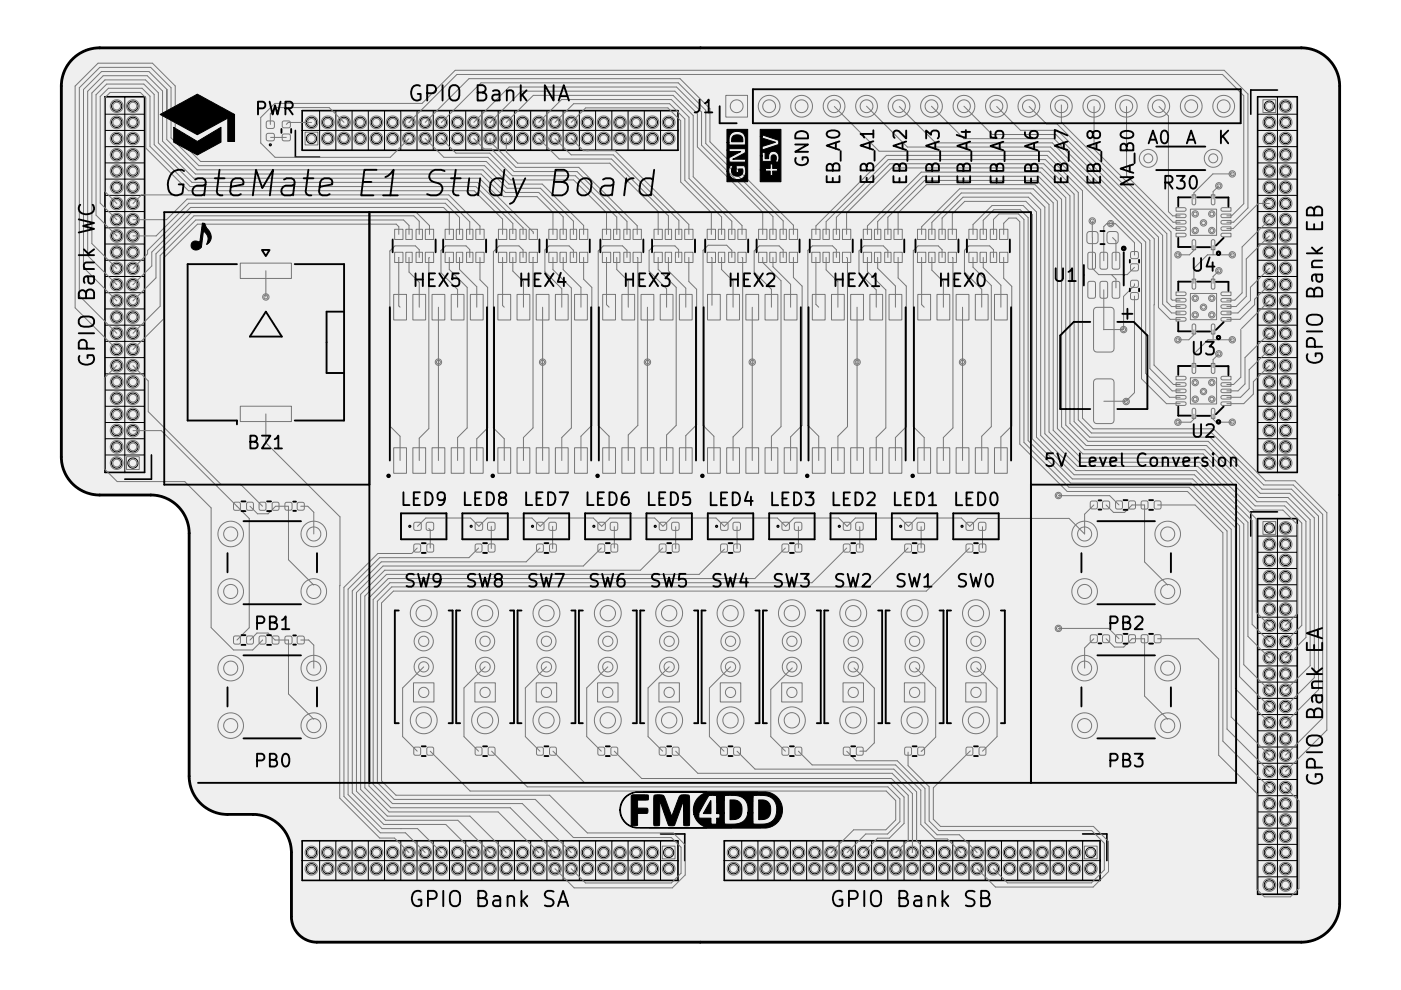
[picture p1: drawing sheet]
<svg xmlns="http://www.w3.org/2000/svg" width="297mm" height="210mm" viewBox="0 0 297 210" stroke-linecap="round" stroke-linejoin="round" font-family="sans-serif">
<path d="M15.4 12.5l1.3-1 1.4-.8 1.5-.4 1.5-.2h254.9l2.3 .4 2.2 1.1 1.5 1.3 1.1 1.6 .7 1.8 .2 1.9v173.5l-.4 2.4-1 2.1-1.3 1.5-1.6 1.1-1.8 .7-1.9 .3h-208.8l-1.6-.3-1.5-.7-1.4-1.5-.5-1-.3-1-.1-15.2-.5-2.2-1.1-1.9-.9-1-1.1-.9-1.2-.7-1.3-.5-1.7-.2-6.5-.1-1.3-.2-1.4-.5-1.5-.9-1.3-1.2-1-1.5-.6-1.6-.3-2.1v-51.7l-.2-1.8-.7-1.7-.9-1.5-1.2-1.2-1.5-.9-1.7-.6-1.8-.2-11.4-.1-1.3-.1-1.3-.4-1.6-.9-1.5-1.3-1-1.6-.7-1.7-.3-2.1v-78.8l.2-1.5 .5-1.4 .7-1.4z" fill-rule="evenodd" fill="#efefef"/>
<g fill="none" stroke="#000" stroke-width=".21">
<path d="M22.3 24.2h8.4M22.3 27.7h8.4M22.3 31.1h8.4M22.3 34.5h8.4M22.3 38h8.4M26.5 20.5v79.7M34 24.3l7.8-4.3 7.9 4.3-7.9 4.3zM36.8 27l5 3 5.1-3v3.1l-5.1 2.8-5-2.8zM48.3 25l1.4-.7v5.7h-1.4zM64.1 27.7h79.6M67.8 23.5v8.4M71.2 23.5v8.4"/>
<path d="M74.6 23.5v8.4M78.1 23.5v8.4M81.5 23.5v8.4M85 23.5v8.4M88.4 23.5v8.4M91.9 23.5v8.4M95.3 23.5v8.4M98.7 23.5v8.4M102.2 23.5v8.4M105.6 23.5v8.4M109.1 23.5v8.4M112.5 23.5v8.4"/>
<path d="M116 23.5v8.4M119.4 23.5v8.4M122.8 23.5v8.4M126.3 23.5v8.4M129.7 23.5v8.4M133.2 23.5v8.4M136.6 23.5v8.4M140 23.5v8.4M154.1 27.4h4.4v11.1h-4.4v-2.2h.4v.2a1.82 1.82 0 0 0 2.6 1.5 1.82 1.82 0 0 0 .6-2.9l-1.6 .1v1.4a.3 .3 0 0 0 .4 0 .3 .3 0 0 0 .1-.4v-.4h.8a1.19 1.19 0 0 1-1.1 1.6 1.19 1.19 0 0 1-1.2-1.5l.3-.7a.44 .44 0 0 0-.7 .1l-.2 1h-.4v-4.5h.5a.32 .32 0 0 0 .1 .4 .32 .32 0 0 0 .4-.1l2 .1-1.6 .7a.98 .98 0 0 0-.9 1l.1 .5h3.3v-.6h-2.7l2.3-1.2a.58 .58 0 0 0 .5-.7 .58 .58 0 0 0-.8-.4h-2.2a.31 .31 0 0 0-.4 0 .31 .31 0 0 0-.1 .3h-.5v-1.5h.5l.1 .4h2.9a.36 .36 0 0 0 .4 0 .36 .36 0 0 0 0-.5v-.2a1.8 1.8 0 0 0-1.9-2.1 1.8 1.8 0 0 0-1.5 2.4h-.5zM155.4 28.9a1.25 1.25 0 0 1 1.5-.2 1.25 1.25 0 0 1 .6 1.4h-2.4v-.7zM161.2 27.4h4.4v11.1h-4.4v-2.5h1.1l.1 .3h.9v.5a.3 .3 0 0 0 .1 .4 .3 .3 0 0 0 .4 0v-.9l1-.1a.33 .33 0 0 0 0-.4 .33 .33 0 0 0-.4-.1h-.6v-.5a.31 .31 0 0 0-.3-.4 .31 .31 0 0 0-.2 .5v.4h-1v.3h-1.1v-2.9h.4v.8a.32 .32 0 0 0 .2 .4 .32 .32 0 0 0 .3-.1h1.4a1.13 1.13 0 0 1 .5-1.4 .92 .92 0 0 1 .4 1.5h.1a.52 .52 0 0 0 .6-.1 .52 .52 0 0 0 0-.6 1.16 1.16 0 0 0-1.1-1.5 1.16 1.16 0 0 0-1 1.5h-.8v-1.2a.41 .41 0 0 0-.6 0 .41 .41 0 0 0 0 .5v.2h-.4v-4.2h.4v.2a1.76 1.76 0 0 0 1.4 .6l1.4 .5-2.1 .6a.54 .54 0 0 0-.7 .3 .54 .54 0 0 0 .2 .7l2.7-1a.67 .67 0 0 0 .6-1l-3.4-1.2-.1 .3h-.4zM266.6 24.2h8.4"/>
<path d="M266.6 27.7h8.4M266.6 31.1h8.4M266.6 34.5h8.4M266.6 38h8.4M270.8 20.5v79.7M22.3 41.4h8.4M22.3 44.9h8.4M22.3 48.3h8.4M22.3 51.7h8.4M22.3 55.2h8.4M22.3 58.6h8.4M42.9 47.3l.5 .1 .5 1.1a1.96 1.96 0 0 1-.1 3.3l.1-.3a1.98 1.98 0 0 0-.8-2.5l-.4 3.4a1.13 1.13 0 0 1-1.4 .6 1.13 1.13 0 0 1-.7-1.3 1.11 1.11 0 0 1 1.8-.3z"/>
<path d="M266.6 41.4h8.4M266.6 44.9h8.4M266.6 48.3h8.4M266.6 51.7h8.4M266.6 55.2h8.4M266.6 58.6h8.4M22.3 79.3h8.4M22.3 75.8h8.4M22.3 72.4h8.4M22.3 68.9h8.4M22.3 65.5h8.4M22.3 62.1h8.4"/>
<path d="M266.6 79.3h8.4M266.6 75.8h8.4M266.6 72.4h8.4M266.6 68.9h8.4M266.6 65.5h8.4M266.6 62.1h8.4M22.3 96.5h8.4M22.3 93h8.4M22.3 89.6h8.4M22.3 86.1h8.4M22.3 82.7h8.4M266.6 96.5h8.4"/>
<path d="M266.6 93h8.4M266.6 89.6h8.4M266.6 86.1h8.4M266.6 82.7h8.4M266.6 117.1h8.4M266.6 113.7h8.4M270.8 110v79.6M266.6 137.7h8.4M266.6 134.3h8.4M266.6 130.9h8.4M266.6 127.4h8.4M266.6 124h8.4"/>
<path d="M266.6 120.5h8.4M266.6 158.4h8.4M266.6 154.9h8.4M266.6 151.5h8.4M266.6 148.1h8.4M266.6 144.6h8.4M266.6 141.2h8.4M67.8 178.3v8.4M71.2 178.3v8.4M74.6 178.3v8.4M78.1 178.3v8.4M81.5 178.3v8.4"/>
<path d="M85 178.3v8.4M88.4 178.3v8.4M91.9 178.3v8.4M95.3 178.3v8.4M98.7 178.3v8.4M102.2 178.3v8.4M105.6 178.3v8.4M109.1 178.3v8.4M112.5 178.3v8.4M116 178.3v8.4M119.4 178.3v8.4M122.8 178.3v8.4"/>
<path d="M126.3 178.3v8.4M129.7 178.3v8.4M132.5 169a5.3 5.3 0 0 1 4.3-1.1h24.2a4 4 0 0 1 4.6 5.4 4.3 4.3 0 0 1-4.6 2.3h-24.2a4.7 4.7 0 0 1-5.1-2.4l-.3-1v-.5h.2a3.9 3.9 0 0 0 4.7 3.8h13.6l-.3-.1a3.8 3.8 0 0 1-2.5-2.7h1.1v.4a.37 .37 0 0 0 .1 .4 .37 .37 0 0 0 .5 0h1.9v.8a.66 .66 0 0 0 1.1 .4l.1-1.2h.3a.4 .4 0 0 0 .5-.2 .4 .4 0 0 0-.1-.5l-.1-.3h-.6v-.1h1.7v1.9a.43 .43 0 0 0 .2 .5 .43 .43 0 0 0 .5-.1h.4a3.3 3.3 0 0 0 3.7-1.7l.1-.6h1.1l.1 1.7a.5 .5 0 0 0 0 .6 .5 .5 0 0 0 .6 0h.5a3.3 3.3 0 0 0 3.7-1.7 3 3 0 0 0-1.8-4.2l-2.4-.2a.5 .5 0 0 0-.6 .2 .5 .5 0 0 0 0 .6l-.1 3h-1.1l.1-.2a2.95 2.95 0 0 0-3.6-3.6h-.5a.65 .65 0 0 0-.9 .2v3.6h-1.7v-3.6a1.59 1.59 0 0 0-1.8 .2l-1.8 3.1-.1 .6h-1.1a3.9 3.9 0 0 1 2.8-4.7h-15.1a3.8 3.8 0 0 0-3.2 3.7h-.2v-.3l.3-1.1zM133.2 178.3v8.4M133.8 168.7l.2-.2h3.1a.6 .6 0 0 1 .5 .5 .6 .6 0 0 1-.3 .6h-2.1v1.7h1.3a.61 .61 0 0 1 .9 .3 .61 .61 0 0 1-.4 .9h-1.8v2.5l-.6 .1-.8-.1zM136.6 178.3v8.4M138.7 168.6h.1a1.82 1.82 0 0 1 2.1 .4l1.5 4.1 1.5-3.8a1.06 1.06 0 0 1 1.4-.8l.7 .1 .2 .3v6a1.14 1.14 0 0 1-1.2 0l-.1-5.2-1.6 4.5a.9 .9 0 0 1-.4 .9 .9 .9 0 0 1-.9 0 .61 .61 0 0 1-.5-.7l-1.6-4.7-.1 5.3a.83 .83 0 0 1-1.2-.2zM140 178.3v8.4M150.7 169.7v2.8h-1.6zM154.8 169.6a1.95 1.95 0 0 1 2.5 1.7 1.84 1.84 0 0 1-1.7 2.5h-.8zM157.3 178.3v8.4M160.7 178.3v8.4"/>
<path d="M160.8 169.6a1.95 1.95 0 0 1 2.6 1.7 1.84 1.84 0 0 1-1.8 2.5h-.8zM164.1 178.3v8.4M167.6 178.3v8.4M171 178.3v8.4M174.5 178.3v8.4M177.9 178.3v8.4M181.4 178.3v8.4M184.8 178.3v8.4M188.2 178.3v8.4M191.7 178.3v8.4M195.1 178.3v8.4M198.6 178.3v8.4"/>
<path d="M202 178.3v8.4M205.4 178.3v8.4M208.9 178.3v8.4M212.3 178.3v8.4M215.8 178.3v8.4M219.2 178.3v8.4M222.7 178.3v8.4M226.1 178.3v8.4M229.5 178.3v8.4M266.6 179h8.4M266.6 175.6h8.4M266.6 172.1h8.4"/>
<path d="M266.6 168.7h8.4M266.6 165.3h8.4M266.6 161.8h8.4M64.1 182.5h79.6M153.6 182.5h79.6M266.6 185.9h8.4M266.6 182.5h8.4"/>
<circle cx="24.7" cy="32.8" r="1.08"/>
<circle cx="24.7" cy="39.7" r="1.08"/>
<circle cx="24.7" cy="29.4" r="1.08"/>
<circle cx="24.7" cy="25.9" r="1.08"/>
<circle cx="24.7" cy="22.5" r="1.08"/>
<circle cx="24.7" cy="36.3" r="1.08"/>
<circle cx="28.2" cy="32.8" r="1.08"/>
<circle cx="28.2" cy="39.7" r="1.08"/>
<circle cx="28.2" cy="29.4" r="1.08"/>
<circle cx="28.2" cy="22.5" r="1.08"/>
<circle cx="28.2" cy="25.9" r="1.08"/>
<circle cx="28.2" cy="36.3" r="1.08"/>
<circle cx="66" cy="29.4" r="1.08"/>
<circle cx="66" cy="25.9" r="1.08"/>
<circle cx="69.5" cy="29.4" r="1.08"/>
<circle cx="69.5" cy="25.9" r="1.08"/>
<circle cx="72.9" cy="29.4" r="1.08"/>
<circle cx="72.9" cy="25.9" r="1.08"/>
<circle cx="76.4" cy="29.4" r="1.08"/>
<circle cx="76.4" cy="25.9" r="1.08"/>
<circle cx="79.8" cy="29.4" r="1.08"/>
<circle cx="79.8" cy="25.9" r="1.08"/>
<circle cx="83.3" cy="25.9" r="1.08"/>
<circle cx="83.3" cy="29.4" r="1.08"/>
<circle cx="86.7" cy="29.4" r="1.08"/>
<circle cx="86.7" cy="25.9" r="1.08"/>
<circle cx="90.1" cy="29.4" r="1.08"/>
<circle cx="90.1" cy="25.9" r="1.08"/>
<circle cx="93.6" cy="29.4" r="1.08"/>
<circle cx="93.6" cy="25.9" r="1.08"/>
<circle cx="97" cy="29.4" r="1.08"/>
<circle cx="97" cy="25.9" r="1.08"/>
<circle cx="100.5" cy="29.4" r="1.08"/>
<circle cx="100.5" cy="25.9" r="1.08"/>
<circle cx="103.9" cy="29.4" r="1.08"/>
<circle cx="103.9" cy="25.9" r="1.08"/>
<circle cx="107.3" cy="29.4" r="1.08"/>
<circle cx="107.3" cy="25.9" r="1.08"/>
<circle cx="110.8" cy="29.4" r="1.08"/>
<circle cx="110.8" cy="25.9" r="1.08"/>
<circle cx="114.2" cy="25.9" r="1.08"/>
<circle cx="114.2" cy="29.4" r="1.08"/>
<circle cx="117.7" cy="25.9" r="1.08"/>
<circle cx="117.7" cy="29.4" r="1.08"/>
<circle cx="121.1" cy="29.4" r="1.08"/>
<circle cx="121.1" cy="25.9" r="1.08"/>
<circle cx="124.6" cy="29.4" r="1.08"/>
<circle cx="124.6" cy="25.9" r="1.08"/>
<circle cx="128" cy="25.9" r="1.08"/>
<circle cx="128" cy="29.4" r="1.08"/>
<circle cx="131.4" cy="25.9" r="1.08"/>
<circle cx="131.4" cy="29.4" r="1.08"/>
<circle cx="134.9" cy="29.4" r="1.08"/>
<circle cx="134.9" cy="25.9" r="1.08"/>
<circle cx="138.3" cy="29.4" r="1.08"/>
<circle cx="138.3" cy="25.9" r="1.08"/>
<circle cx="141.8" cy="29.4" r="1.08"/>
<circle cx="141.8" cy="25.9" r="1.08"/>
<circle cx="269.1" cy="32.8" r="1.08"/>
<circle cx="269.1" cy="25.9" r="1.08"/>
<circle cx="269.1" cy="36.3" r="1.08"/>
<circle cx="269.1" cy="29.4" r="1.08"/>
<circle cx="269.1" cy="22.5" r="1.08"/>
<circle cx="269.1" cy="39.7" r="1.08"/>
<circle cx="272.6" cy="32.8" r="1.08"/>
<circle cx="272.6" cy="39.7" r="1.08"/>
<circle cx="272.6" cy="36.3" r="1.08"/>
<circle cx="272.6" cy="29.4" r="1.08"/>
<circle cx="272.6" cy="22.5" r="1.08"/>
<circle cx="272.6" cy="25.9" r="1.08"/>
<circle cx="24.7" cy="50" r="1.08"/>
<circle cx="24.7" cy="46.6" r="1.08"/>
<circle cx="24.7" cy="56.9" r="1.08"/>
<circle cx="24.7" cy="53.5" r="1.08"/>
<circle cx="24.7" cy="43.1" r="1.08"/>
<circle cx="28.2" cy="50" r="1.08"/>
<circle cx="28.2" cy="46.6" r="1.08"/>
<circle cx="28.2" cy="56.9" r="1.08"/>
<circle cx="28.2" cy="53.5" r="1.08"/>
<circle cx="28.2" cy="43.1" r="1.08"/>
<circle cx="269.1" cy="50" r="1.08"/>
<circle cx="269.1" cy="46.6" r="1.08"/>
<circle cx="269.1" cy="56.9" r="1.08"/>
<circle cx="269.1" cy="53.5" r="1.08"/>
<circle cx="269.1" cy="43.1" r="1.08"/>
<circle cx="272.6" cy="46.6" r="1.08"/>
<circle cx="272.6" cy="50" r="1.08"/>
<circle cx="272.6" cy="53.5" r="1.08"/>
<circle cx="272.6" cy="56.9" r="1.08"/>
<circle cx="272.6" cy="43.1" r="1.08"/>
<circle cx="24.7" cy="77.5" r="1.08"/>
<circle cx="24.7" cy="63.8" r="1.08"/>
<circle cx="24.7" cy="60.3" r="1.08"/>
<circle cx="24.7" cy="67.2" r="1.08"/>
<circle cx="24.7" cy="70.7" r="1.08"/>
<circle cx="24.7" cy="74.1" r="1.08"/>
<circle cx="28.2" cy="77.5" r="1.08"/>
<circle cx="28.2" cy="63.8" r="1.08"/>
<circle cx="28.2" cy="70.7" r="1.08"/>
<circle cx="28.2" cy="60.3" r="1.08"/>
<circle cx="28.2" cy="67.2" r="1.08"/>
<circle cx="28.2" cy="74.1" r="1.08"/>
<circle cx="269.1" cy="77.5" r="1.08"/>
<circle cx="269.1" cy="63.8" r="1.08"/>
<circle cx="269.1" cy="67.2" r="1.08"/>
<circle cx="269.1" cy="70.7" r="1.08"/>
<circle cx="269.1" cy="60.3" r="1.08"/>
<circle cx="269.1" cy="74.1" r="1.08"/>
<circle cx="272.6" cy="77.5" r="1.08"/>
<circle cx="272.6" cy="70.7" r="1.08"/>
<circle cx="272.6" cy="63.8" r="1.08"/>
<circle cx="272.6" cy="67.2" r="1.08"/>
<circle cx="272.6" cy="60.3" r="1.08"/>
<circle cx="272.6" cy="74.1" r="1.08"/>
<circle cx="24.7" cy="81" r="1.08"/>
<circle cx="24.7" cy="98.2" r="1.08"/>
<circle cx="24.7" cy="94.7" r="1.08"/>
<circle cx="24.7" cy="91.3" r="1.08"/>
<circle cx="24.7" cy="84.4" r="1.08"/>
<circle cx="24.7" cy="87.9" r="1.08"/>
<circle cx="28.2" cy="81" r="1.08"/>
<circle cx="28.2" cy="87.9" r="1.08"/>
<circle cx="28.2" cy="84.4" r="1.08"/>
<circle cx="28.2" cy="91.3" r="1.08"/>
<circle cx="28.2" cy="98.2" r="1.08"/>
<circle cx="28.2" cy="94.7" r="1.08"/>
<circle cx="269.1" cy="81" r="1.08"/>
<circle cx="269.1" cy="87.9" r="1.08"/>
<circle cx="269.1" cy="91.3" r="1.08"/>
<circle cx="269.1" cy="94.7" r="1.08"/>
<circle cx="269.1" cy="84.4" r="1.08"/>
<circle cx="269.1" cy="98.2" r="1.08"/>
<circle cx="272.6" cy="81" r="1.08"/>
<circle cx="272.6" cy="98.2" r="1.08"/>
<circle cx="272.6" cy="87.9" r="1.08"/>
<circle cx="272.6" cy="84.4" r="1.08"/>
<circle cx="272.6" cy="91.3" r="1.08"/>
<circle cx="272.6" cy="94.7" r="1.08"/>
<circle cx="269.1" cy="118.8" r="1.08"/>
<circle cx="269.1" cy="115.4" r="1.08"/>
<circle cx="269.1" cy="111.9" r="1.08"/>
<circle cx="272.6" cy="111.9" r="1.08"/>
<circle cx="272.6" cy="118.8" r="1.08"/>
<circle cx="272.6" cy="115.4" r="1.08"/>
<circle cx="269.1" cy="125.7" r="1.08"/>
<circle cx="269.1" cy="129.1" r="1.08"/>
<circle cx="269.1" cy="122.3" r="1.08"/>
<circle cx="269.1" cy="132.6" r="1.08"/>
<circle cx="269.1" cy="139.5" r="1.08"/>
<circle cx="269.1" cy="136" r="1.08"/>
<circle cx="272.6" cy="125.7" r="1.08"/>
<circle cx="272.6" cy="129.1" r="1.08"/>
<circle cx="272.6" cy="132.6" r="1.08"/>
<circle cx="272.6" cy="122.3" r="1.08"/>
<circle cx="272.6" cy="136" r="1.08"/>
<circle cx="272.6" cy="139.5" r="1.08"/>
<circle cx="269.1" cy="142.9" r="1.08"/>
<circle cx="269.1" cy="156.7" r="1.08"/>
<circle cx="269.1" cy="146.3" r="1.08"/>
<circle cx="269.1" cy="153.2" r="1.08"/>
<circle cx="269.1" cy="149.8" r="1.08"/>
<circle cx="272.6" cy="156.7" r="1.08"/>
<circle cx="272.6" cy="142.9" r="1.08"/>
<circle cx="272.6" cy="146.3" r="1.08"/>
<circle cx="272.6" cy="153.2" r="1.08"/>
<circle cx="272.6" cy="149.8" r="1.08"/>
<circle cx="269.1" cy="160.1" r="1.08"/>
<circle cx="269.1" cy="173.9" r="1.08"/>
<circle cx="269.1" cy="163.5" r="1.08"/>
<circle cx="269.1" cy="177.3" r="1.08"/>
<circle cx="269.1" cy="170.4" r="1.08"/>
<circle cx="269.1" cy="167" r="1.08"/>
<circle cx="272.6" cy="160.1" r="1.08"/>
<circle cx="272.6" cy="173.9" r="1.08"/>
<circle cx="272.6" cy="163.5" r="1.08"/>
<circle cx="272.6" cy="177.3" r="1.08"/>
<circle cx="272.6" cy="170.4" r="1.08"/>
<circle cx="272.6" cy="167" r="1.08"/>
<circle cx="66" cy="180.7" r="1.08"/>
<circle cx="66" cy="184.2" r="1.08"/>
<circle cx="69.5" cy="180.7" r="1.08"/>
<circle cx="69.5" cy="184.2" r="1.08"/>
<circle cx="72.9" cy="180.7" r="1.08"/>
<circle cx="72.9" cy="184.2" r="1.08"/>
<circle cx="76.4" cy="180.7" r="1.08"/>
<circle cx="76.4" cy="184.2" r="1.08"/>
<circle cx="79.8" cy="180.7" r="1.08"/>
<circle cx="79.8" cy="184.2" r="1.08"/>
<circle cx="83.3" cy="180.7" r="1.08"/>
<circle cx="83.3" cy="184.2" r="1.08"/>
<circle cx="86.7" cy="180.7" r="1.08"/>
<circle cx="86.7" cy="184.2" r="1.08"/>
<circle cx="90.1" cy="180.7" r="1.08"/>
<circle cx="90.1" cy="184.2" r="1.08"/>
<circle cx="93.6" cy="180.7" r="1.08"/>
<circle cx="93.6" cy="184.2" r="1.08"/>
<circle cx="97" cy="180.7" r="1.08"/>
<circle cx="97" cy="184.2" r="1.08"/>
<circle cx="100.5" cy="180.7" r="1.08"/>
<circle cx="100.5" cy="184.2" r="1.08"/>
<circle cx="103.9" cy="180.7" r="1.08"/>
<circle cx="103.9" cy="184.2" r="1.08"/>
<circle cx="107.3" cy="180.7" r="1.08"/>
<circle cx="107.3" cy="184.2" r="1.08"/>
<circle cx="110.8" cy="180.7" r="1.08"/>
<circle cx="110.8" cy="184.2" r="1.08"/>
<circle cx="114.2" cy="180.7" r="1.08"/>
<circle cx="114.2" cy="184.2" r="1.08"/>
<circle cx="117.7" cy="180.7" r="1.08"/>
<circle cx="117.7" cy="184.2" r="1.08"/>
<circle cx="121.1" cy="180.7" r="1.08"/>
<circle cx="121.1" cy="184.2" r="1.08"/>
<circle cx="124.6" cy="180.7" r="1.08"/>
<circle cx="124.6" cy="184.2" r="1.08"/>
<circle cx="128" cy="180.7" r="1.08"/>
<circle cx="128" cy="184.2" r="1.08"/>
<circle cx="131.4" cy="180.7" r="1.08"/>
<circle cx="131.4" cy="184.2" r="1.08"/>
<circle cx="134.9" cy="180.7" r="1.08"/>
<circle cx="134.9" cy="184.2" r="1.08"/>
<circle cx="138.3" cy="180.7" r="1.08"/>
<circle cx="138.3" cy="184.2" r="1.08"/>
<circle cx="141.8" cy="180.7" r="1.08"/>
<circle cx="141.8" cy="184.2" r="1.08"/>
<circle cx="155.5" cy="180.7" r="1.08"/>
<circle cx="155.5" cy="184.2" r="1.08"/>
<circle cx="159" cy="180.7" r="1.08"/>
<circle cx="159" cy="184.2" r="1.08"/>
<circle cx="162.4" cy="180.7" r="1.08"/>
<circle cx="162.4" cy="184.2" r="1.08"/>
<circle cx="165.9" cy="180.7" r="1.08"/>
<circle cx="165.9" cy="184.2" r="1.08"/>
<circle cx="169.3" cy="180.7" r="1.08"/>
<circle cx="169.3" cy="184.2" r="1.08"/>
<circle cx="172.7" cy="180.7" r="1.08"/>
<circle cx="172.7" cy="184.2" r="1.08"/>
<circle cx="176.2" cy="180.7" r="1.08"/>
<circle cx="176.2" cy="184.2" r="1.08"/>
<circle cx="179.6" cy="180.7" r="1.08"/>
<circle cx="179.6" cy="184.2" r="1.08"/>
<circle cx="183.1" cy="180.7" r="1.08"/>
<circle cx="183.1" cy="184.2" r="1.08"/>
<circle cx="186.5" cy="180.7" r="1.08"/>
<circle cx="186.5" cy="184.2" r="1.08"/>
<circle cx="190" cy="180.7" r="1.08"/>
<circle cx="190" cy="184.2" r="1.08"/>
<circle cx="193.4" cy="180.7" r="1.08"/>
<circle cx="193.4" cy="184.2" r="1.08"/>
<circle cx="196.8" cy="180.7" r="1.08"/>
<circle cx="196.8" cy="184.2" r="1.08"/>
<circle cx="200.3" cy="180.7" r="1.08"/>
<circle cx="200.3" cy="184.2" r="1.08"/>
<circle cx="203.7" cy="180.7" r="1.08"/>
<circle cx="203.7" cy="184.2" r="1.08"/>
<circle cx="207.2" cy="180.7" r="1.08"/>
<circle cx="207.2" cy="184.2" r="1.08"/>
<circle cx="210.6" cy="180.7" r="1.08"/>
<circle cx="210.6" cy="184.2" r="1.08"/>
<circle cx="214.1" cy="180.7" r="1.08"/>
<circle cx="214.1" cy="184.2" r="1.08"/>
<circle cx="217.5" cy="180.7" r="1.08"/>
<circle cx="217.5" cy="184.2" r="1.08"/>
<circle cx="220.9" cy="180.7" r="1.08"/>
<circle cx="220.9" cy="184.2" r="1.08"/>
<circle cx="224.4" cy="180.7" r="1.08"/>
<circle cx="224.4" cy="184.2" r="1.08"/>
<circle cx="227.8" cy="180.7" r="1.08"/>
<circle cx="227.8" cy="184.2" r="1.08"/>
<circle cx="231.3" cy="180.7" r="1.08"/>
<circle cx="231.3" cy="184.2" r="1.08"/>
<circle cx="269.1" cy="180.7" r="1.08"/>
<circle cx="269.1" cy="187.6" r="1.08"/>
<circle cx="269.1" cy="184.2" r="1.08"/>
<circle cx="272.6" cy="180.7" r="1.08"/>
<circle cx="272.6" cy="187.6" r="1.08"/>
<circle cx="272.6" cy="184.2" r="1.08"/>
</g>
<path d="M270.8 19.1h-5.6v5.1M22.3 20.5h8.4v79.7h-8.4zM62.6 27.7v5.6h5.2M64.1 23.5h79.6v8.4h-79.6zM266.6 20.5h8.4v79.7h-8.4zM32.1 96.5v5.1h-5.6M266.6 110h8.4v79.6h-8.4zM270.8 108.5h-5.6v5.2M64.1 178.3h79.6v8.4h-79.6zM140 176.8h5.2v5.7M153.6 178.3h79.6v8.4h-79.6zM229.5 176.8h5.2v5.7" fill="none" stroke="#000" stroke-width=".35"/>
<path d="M15.4 12.5l1.2-1 1.4-.7 1.5-.5 1.6-.2h254.8l2.4 .4 2.2 1.1 1.5 1.3 1.1 1.6 .7 1.8 .2 1.9v173.5l-.3 2.4-1.1 2.1-1.3 1.5-1.6 1.1-1.8 .7-1.9 .3h-208.8l-1.6-.3-1.5-.7-.8-.7-.7-.8-.5-1-.2-1-.1-15.2-.5-2.2-1.1-1.9-.9-1-1.1-.9-1.2-.7-1.3-.5-1.8-.2-6.4-.1-1.4-.2-1.3-.5-1.5-.9-1.3-1.2-.9-1.4-.7-1.7-.3-2.1v-51.7l-.2-1.8-.7-1.7-.9-1.5-1.3-1.2-1.5-.9-1.7-.6-1.7-.2-11.4-.1-1.3-.1-1.3-.4-1.6-.9-1.5-1.3-1-1.6-.7-1.7-.3-2v-78.8l.2-1.5 .5-1.5 .7-1.4z" fill="none" stroke="#000" stroke-width=".6"/>
<g fill="none" stroke="#777779" stroke-width=".21">
<path d="M35.4 23.8h.1M56.6 28.4l.2-.1 1.3 .1 .1 .3-.1 1-.3 .2-1.2-.2-.2-.2zM56.6 25.8l.2-.2 1.3 .2 .1 .2-.1 1.1-.3 .1-1.2-.1-.2-.3zM57.4 29.1h3.3M59.9 28.5l.3-.1 1.3 .1 .1 .3-.1 1-.3 .1-1.3-.1-.1-.3zM59.9 25.7l.3-.1 1.3 .1 .1 .3-.1 1-.3 .1-1.3-.1-.1-.3zM64.7 28h2.7v2.7h-2.7zM66 26h-4.9l-.4 .4M72.9 25.9l-3.1-3.1h-11.2l-1.3 1.3v2.3M86.7 29.4l-4 4h-24.4l-3-3.1v-5.4l3-3h31.2l7-7h163.1l5 5v24.2l-3.1 3h-1.4M86.7 25.9h.1M86.7 25.9l10.2-10.1h162.3l4.5 4.5v22.9l-2.6 2.6h-1"/>
<path d="M90.1 29.4l4 4h9.4l4.8 4.7h13.3l7 7v4.6M90.2 25.9l9.2-9.2h44.8l6.3 6.3v7.1l17.7 17.7v1.9M93.6 25.9l8.4-8.3h41.8l5.8 5.8v7l16.5 16.4v2.9M93.6 29.4l3.1 3.1h7.1l4.8 4.8h13.4l8.8 8.7v3.7M100.5 29.4l2.2 2.2h1.5l4.8 4.8h13.4l10.5 10.5v2.8M100.5 25.9l7.5-7.5h35.4l5.3 5.4v7l15.2 15.1v3.8M103.9 25.9l6.6-6.6h32.6l4.8 4.8v7.1l13.8 13.8v4.7M103.9 29.4v.6l5.5 5.5h13.3l12.4 12.4v1.8M107.3 29.4v2.8l2.5 2.4h19.5l10.2 10.3v4.8M107.3 25.9l5.8-5.7h29.6l4.3 4.3v13l10.3 10.3v1.9M114.2 29.4l4.4 4.3h11.1l12 12.1v3.9M114.2 25.9l4.9-4.8h23.2l3.8 3.8v12.9l9.1 9.1v2.8"/>
<path d="M117.7 29.4l3.4 3.4h8.9l13.9 13.9v3M117.7 25.9l3.9-3.9h20.4l3.2 3.2v13l7.8 7.8v3.7M121.1 29.4l2.6 2.5h6.7l15.6 15.7v2.1M121.1 25.9l3.1-3h17.4l2.7 2.7v13l6.5 6.5v4.6M153.9 20.2h4.6v4.6h-4.6zM176.9 22.6l9.5 9.5h36l19.6 19.6v28.6l5.3 5.3h2.9M183.7 22.5l8.7 8.7h30.3l20.2 20.1v27.9l5.1 5h2.2M190.7 22.6l7.7 7.7h24.7l20.7 20.7v27.1l4.7 4.8h1.7M197.5 22.5l6.9 6.9h19.1l21.2 21.2v26.8l4.1 4.1h1.4M204.4 22.5l6 6h13.4l21.8 21.8v14.9l2.5 2.5h2.1M211.3 22.6l5.1 5h7.8l22.3 22.3v14.6l1.9 1.9h1.8M218.2 22.6l3.7 3.7h2.2l23.3 23.2v14.5l1 1h1.8"/>
<path d="M225 22.3v3.6l23.3 23.3v14.2l.2 .2h1.7M232 22.6v9l16.8 16.9h1.4M238.8 22.6v14.6l9.9 9.9h1.5M245.7 22.6l2 2v20.3l.9 .9h1.6M258.4 39.4l-1.2 1.2v1.6M261.3 36.9h-4.1l-4.1 4v1.3M267.8 21.1h2.7v2.8h-2.7zM24.8 43.1l-2.7-2.6v-19.7l1.3-1.2h6.4l1.1 1.2v10.6l9.1 9h60.5l6.1 6.1v3.2M24.8 46.6l-3.6-3.5v-22.6l1.8-1.8h7.1l1.7 1.7v10.6l8.5 8.6h60.6l7.8 7.8v2.2M28.2 46.6h7.1l4.4-4.4h55.1l4.8 4.8v2.7M28.2 43.1l1.8-1.8h65.2l6.6 6.6v1.8M50.9 55.8h10.9v3.2h-10.9z"/>
<path d="M56.4 57.4v5.6M83.7 48.6h1.7v2.2h-1.7zM83.7 53.5h1.7v2.2h-1.7zM84.5 54.6v10.3l.3 .2M84.6 49.7v-1.6l-.6-.6h-42.1l-7.1 7v13l-6.6 6.6M84.6 54.6h-.1M86 48.6h1.4v2.2h-1.4zM86 53.5h1.4v2.2h-1.4zM86.7 49.7v-1.9l-1.1-1.2h-44.1l-7.5 7.6v10.7l-5.8 5.8M86.7 54.6v3.1l2.2 2.2v5.2M88.2 48.6h1.4v2.2h-1.4zM88.2 53.5h1.4v2.2h-1.4z"/>
<path d="M88.9 54.6v-1.7l-.8-.8h-4.4l-1 1.1v37.1l2.1 2.2v5.1M88.9 49.7v-2.8l-1.2-1.1h-46.6l-8 8v5.1l-4.9 4.9M90.2 48.6h1.7v2.2h-1.7zM90.2 53.5h1.7v2.2h-1.7zM91.1 54.6l-.2 .1v36.2l-2 2v4.7M91.1 49.7v-1.9l-3-2.9h-47.3l-8.6 8.5v3l-4 3.9M94.4 48.6h1.7v2.2h-1.7zM94.4 53.5h1.7v2.2h-1.7zM95.3 49.7v-4.5l-1.2-1.2h-53.7l-9.1 9.1v.7l-3.1 3.1M95.3 54.6v2.5l3.8 3.8v29.8l-2.1 2.1v4.8M96.7 48.6h1.4v2.2h-1.4zM96.7 53.5h1.4v2.2h-1.4z"/>
<path d="M97.4 49.7v-3.6l-3-3h-54.4l-6.9 6.9h-4.9M97.4 54.6v2.5l3.7 3.7v4.3M98.9 48.6h1.4v2.2h-1.4zM98.9 53.5h1.4v2.2h-1.4zM99.6 54.6v-1.7l-.8-.8h-4.3l-1 1v4.7l3.5 3.6v3.7M100.9 48.6h1.7v2.2h-1.7zM100.9 53.5h1.7v2.2h-1.7zM101.8 54.6v4.7l1.6 1.6v29.8l-2.3 2.3v4.6M105.7 48.6h1.7v2.2h-1.7zM105.7 53.5h1.7v2.2h-1.7zM106.6 54.6v10.2l.3 .3M108.1 48.6h1.3v2.2h-1.3z"/>
<path d="M108.1 53.5h1.3v2.2h-1.3zM108.7 54.6v2.9l2.3 2.2v5.4M110.2 48.6h1.4v2.2h-1.4zM110.2 53.5h1.4v2.2h-1.4zM110.9 54.6v-1.6l-.9-.9h-4.2l-1.2 1.3v37.3l2.3 2.3v4.6M110.9 49.7v-1.4l-9.6-9.6h-60.6l-8-8v-10.7l-2.2-2.2h-7.9l-2.2 2.3v25.5l4.4 4.4M112.2 48.6h1.7v2.2h-1.7zM112.2 53.5h1.7v2.2h-1.7zM113.1 54.6l-.1 36.1-2 2.1v4.8M113.1 49.6v-.4l-11.5-11.4h-60.5l-7.5-7.5v-10.6l-2.7-2.8h-8.6l-2.8 2.8v31.9l5.2 5.3M116.4 48.6h1.7v2.2h-1.7zM116.4 53.5h1.7v2.2h-1.7z"/>
<path d="M117.2 49.7v-4.6l-3.3-3.4h-7.1l-4.8-4.8h-60.6l-6.9-7v-10.6l-3.3-3.2h-9.3l-3.3 3.3v34.8l6.1 6.1M117.2 54.6v2.6l3.9 3.9v29.6l-2 2.1v4.8M118.7 48.6h1.4v2.2h-1.4zM118.7 53.5h1.4v2.2h-1.4zM119.4 49.7v-3.7l-5.2-5.2h-7l-4.8-4.8h-60.6l-6.4-6.4v-10.7l-3.8-3.7h-10.1l-3.8 3.8v37.7l7 7.1M119.4 54.6v2.6l3.8 3.7v4.2M120.9 48.6h1.4v2.2h-1.4zM120.9 53.5h1.4v2.2h-1.4zM121.6 54.6v-1.5l-.9-1h-4.3l-.9 .9v4.6l3.6 3.6v3.9M121.6 49.7v-2.8l-7-7h-7.1l-4.8-4.8h-60.5l-5.9-5.9v-10.6l-4.3-4.3h-10.8l-4.4 4.3v44.1l8 8M122.9 48.6h1.7v2.2h-1.7zM122.9 53.5h1.7v2.2h-1.7z"/>
<path d="M123.7 49.7v-1.9l-8.7-8.8h-7.1l-4.8-4.8h-60.6l-5.3-5.3v-10.7l-4.9-4.8h-11.5l-4.9 4.9v47l8.9 8.8M123.7 54.6v4.6l1.8 1.7v29.3l-2.3 2.3v5.1M127.7 48.6h1.8v2.2h-1.8zM127.7 53.5h1.8v2.2h-1.8zM128.6 54.6v10l.5 .5M130.1 48.6h1.3v2.2h-1.3zM130.1 53.5h1.3v2.2h-1.3zM130.8 54.6v2.5l2.4 2.5v5.5M132.3 48.6h1.3v2.2h-1.3zM132.3 53.5h1.3v2.2h-1.3zM132.9 54.6v-1.5l-.9-1h-4.1l-1.1 1.1v37l2.3 2.3v5.1M134.2 48.6h1.8v2.2h-1.8z"/>
<path d="M134.2 53.5h1.8v2.2h-1.8zM135.1 54.6l.1 .1v35.5l-2 2v5.4M138.7 48.6h1.7v2.2h-1.7zM138.7 53.5h1.7v2.2h-1.7zM139.5 54.6v2.5l3.9 3.8v29.3l-2.1 2v5.4M141 48.6h1.4v2.2h-1.4zM141 53.5h1.4v2.2h-1.4zM141.7 54.6v2.8l3.7 3.7v4M143.2 48.6h1.4v2.2h-1.4zM143.2 53.5h1.4v2.2h-1.4zM143.9 54.6v-1.7l-.8-.8h-4.5l-1 1v4.4l3.7 3.7v3.9M145.2 48.6h1.7v2.2h-1.7z"/>
<path d="M145.2 53.5h1.7v2.2h-1.7zM146 54.6v5.1l1.7 1.6v28.8l-2.3 2.3v5.2M149.9 48.6h1.8v2.2h-1.8zM149.9 53.5h1.8v2.2h-1.8zM150.8 54.6l.2 .1v10M152.3 48.6h1.4v2.2h-1.4zM152.3 53.5h1.4v2.2h-1.4zM153 54.6v2.5l2.4 2.5v5.5M154.5 48.6h1.3v2.2h-1.3zM154.5 53.5h1.3v2.2h-1.3zM155.2 54.6v-1.5l-1.1-1.1h-4l-1 1.1v37.1l2.3 2.3v5.1M156.4 48.6h1.8v2.2h-1.8z"/>
<path d="M156.4 53.5h1.8v2.2h-1.8zM157.3 54.6l.2 .1v35.9l-2.1 2v5M160.8 48.6h1.8v2.2h-1.8zM160.8 53.5h1.8v2.2h-1.8zM161.7 54.6v1.1l3.9 3.8v31l-2 2v5.1M163.2 48.6h1.4v2.2h-1.4zM163.2 53.5h1.4v2.2h-1.4zM163.9 54.6v1.9l3.7 3.8v4.8M165.4 48.6h1.3v2.2h-1.3zM165.4 53.5h1.3v2.2h-1.3zM166.1 54.6v-1.6l-.9-.9h-4.2l-1.1 1.1v4.5l3.7 3.6v3.8M167.3 48.6h1.8v2.2h-1.8z"/>
<path d="M167.3 53.5h1.8v2.2h-1.8zM168.2 54.6v4.2l1.9 1.9v29.5l-2.5 2.4v5M172.1 48.6h1.8v2.2h-1.8zM172.1 53.5h1.8v2.2h-1.8zM173 49.7v-1.8l14.9-15h34.1l7.5 7.5v48.3l2.3 2.2h25.5l11 11h6.3l6.7 6.8v46.1l-8.7 8.7M173 54.6v9.9l.6 .6M174.5 48.6h1.3v2.2h-1.3zM174.5 53.5h1.3v2.2h-1.3zM175.2 49.7v-2.7l13.1-13.2h33.3l7 7v48.2l2.8 2.8h25.5l11 11h6.3l6.2 6.3v43.1l-7.8 7.9M175.2 54.6v2.6l2.5 2.5v5.4M176.6 48.6h1.4v2.2h-1.4zM176.6 53.5h1.4v2.2h-1.4z"/>
<path d="M177.3 54.6v-1.7l-.8-.8h-4.3l-.9 1v37.1l2.3 2.3v5.1M177.3 49.7v-3.6l11.4-11.4h32.6l6.4 6.5v48.2l3.3 3.3h25.5l11.1 11h6.2l5.7 5.7v36.9l-6.9 6.9M178.6 48.6h1.8v2.2h-1.8zM178.6 53.5h1.8v2.2h-1.8zM179.5 49.7v-4.5l9.6-9.6h31.8l5.9 5.9v48.3l3.9 3.8h25.5l11 11h6.3l5.2 5.2v33.9l-6.1 6.1M179.5 54.6l.2 .2v35.7l-2 2v5.1M183 48.6h1.8v2.2h-1.8zM183 53.5h1.8v2.2h-1.8zM183.9 49.7v-1.8l11.4-11.4h25.2l5.5 5.4v48.2l4.3 4.4h25.5l11 11h6.3l4.7 4.7v30.9l-5.2 5.2M183.9 54.6v3l3.9 3.9v29.2l-2 2.1v4.8M185.4 48.6h1.4v2.2h-1.4zM185.4 53.5h1.4v2.2h-1.4z"/>
<path d="M186.1 49.7v-2.7l9.6-9.6h24.5l4.9 4.9v48.2l4.8 4.8h25.5l11.1 11.1h6.2l4.2 4.1v24.6l-4.3 4.4M186.1 54.6v2.3l3.7 3.7v4.5M187.6 48.6h1.3v2.2h-1.3zM187.6 53.5h1.3v2.2h-1.3zM188.2 54.6v-1.5l-.9-1h-4.1l-1.1 1.1v4.6l3.7 3.7v3.6M188.2 49.7v-3.6l7.8-7.8h23.8l4.4 4.3v48.3l5.4 5.3h25.5l11 11.1h6.3l3.6 3.6v21.7l-3.4 3.4M189.5 48.6h1.8v2.2h-1.8zM189.5 53.5h1.8v2.2h-1.8zM190.4 49.7v-4.6l6-6h23l3.9 3.9v48.2l5.9 5.9h25.5l11 11.1h6.3l3.1 3.1v18.7l-2.5 2.6M190.4 54.6v4.3l1.8 1.8v29.8l-2.4 2.3v4.8M194.5 48.6h1.8v2.2h-1.8zM194.5 53.5h1.8v2.2h-1.8z"/>
<path d="M195.4 49.7v-1.6l8-8.1h15.7l3.3 3.4v48.2l6.4 6.4h25.5l12.1 12v19.8l2.7 2.8M195.4 54.6v10l.5 .5M196.9 48.6h1.3v2.2h-1.3zM196.9 53.5h1.3v2.2h-1.3zM197.6 49.7v-2.5l6.2-6.3h14.7l3 3v48.1l7 6.9h25.5l11.5 11.5v22l3.6 3.6M197.6 54.6v2.7l2.4 2.4v5.4M199.1 48.6h1.3v2.2h-1.3zM199.1 53.5h1.3v2.2h-1.3zM199.7 54.6v-1.7l-.8-.8h-4.3l-1 1v37.4l2.3 2.3v4.8M199.7 49.7v-3.5l4.5-4.4h13.8l2.6 2.6v47.9l7.5 7.5h25.5l11 11v24.1l4.5 4.6M201 48.6h1.8v2.2h-1.8zM201 53.5h1.8v2.2h-1.8z"/>
<path d="M201.9 54.6l.1 .1v36l-2 2.1v4.8M201.9 49.7v-4.4l2.7-2.6h12.9l2.3 2.2v47.8l7.9 8h25.5l10.5 10.4v29.8l5.4 5.4M205.4 48.6h1.8v2.2h-1.8zM205.4 53.5h1.8v2.2h-1.8zM206.3 54.6v2.1l3.9 3.8v30l-2.1 2v5.1M206.3 49.7v-2.1l4-4h6.6l2 1.9v47.6l8.5 8.4h25.5l9.9 10v32l6.3 6.3M207.8 48.6h1.3v2.2h-1.3zM207.8 53.5h1.3v2.2h-1.3zM208.5 54.6v2.1l3.7 3.8v4.6M208.5 49.7v-3l2.2-2.2h5.6l1.7 1.6v47.3l9 9h25.5l9.4 9.5v34.1l7.2 7.2M210 48.6h1.3v2.2h-1.3zM210 53.5h1.3v2.2h-1.3z"/>
<path d="M210.6 54.6v-1.7l-.8-.8h-4.4l-.9 1v4.6l3.6 3.6v3.8M210.6 49.7v-3.2l1.2-1.2h4.1l1.2 1.2v47.3l9.5 9.5h25.5l8.9 8.9v39.8l8.1 8.1M211.9 48.6h1.8v2.2h-1.8zM211.9 53.5h1.8v2.2h-1.8zM212.8 54.6v4.4l1.7 1.7v29.6l-2.3 2.3v5M212.8 49.7v-2.4l1.1-1.1h1.5l.8 .8v47.2l10.1 10h25.5l8.4 8.4v42l8.9 8.9M230.6 49.3l.4-.2h1.2a.59 .59 0 0 1 .6 .6v1.4a.59 .59 0 0 1-.6 .6h-1.2a.59 .59 0 0 1-.6-.6v-1.4zM230.8 53.6l1.1-.1 .3 .2 .1 3-.3 .3-1 .1-.3-.3-.1-2.9zM230.8 59.8l1.1-.2 .3 .3 .1 2.9-.3 .4h-1l-.3-.2-.1-2.9zM231.6 46.9v3.4M231.6 50.3v6.6l1.3 1.3h6.1l1.5-1.5M233.3 53.6l1.1-.1 .4 .2v3l-.2 .3-1 .1-.4-.3v-2.9z"/>
<path d="M233.3 59.8l1.1-.2 .4 .3v2.9l-.2 .4h-1l-.4-.2v-2.9zM234.9 49.3l.4-.2h1.2a.59 .59 0 0 1 .6 .6v1.4a.59 .59 0 0 1-.6 .6h-1.2a.59 .59 0 0 1-.6-.6v-1.4zM235.7 58.2l.9 1v1.8M235.9 50.4l.7 .7v4.2M235.9 53.6l1.1-.1 .4 .2v3l-.2 .3-1 .1-.4-.3v-2.9zM235.9 59.8l1.1-.2 .4 .3v2.9l-.2 .4h-1l-.4-.2v-2.9zM239.8 59.5l.3-.1 1.2 .1 .1 .3-.1 1-.3 .1-1.2-.1-.1-.2zM239.8 56l.3-.1 1.2 .1 .1 .3-.1 1-.3 .1-1.2-.1-.1-.2zM239.8 53.4l.3-.1 1.2 .1 .1 .3-.1 1-.3 .1-1.2-.1-.1-.2zM240.5 54.1v-2.6l-4-4.1h-1.9l-.6 .6v7.3M249.3 44h1.8a.38 .38 0 0 1 .4 .4 .38 .38 0 0 1-.4 .4h-1.8zM249.3 45.4h1.8a.38 .38 0 0 1 .4 .4 .38 .38 0 0 1-.4 .3h-1.8z"/>
<path d="M249.3 46.7h1.8a.38 .38 0 0 1 .4 .4 .38 .38 0 0 1-.4 .4h-1.8zM249.3 48.1h1.8a.38 .38 0 0 1 .4 .4 .38 .38 0 0 1-.4 .4h-1.8zM249.3 49.5h1.8a.38 .38 0 0 1 .4 .3 .38 .38 0 0 1-.4 .4h-1.8zM252.4 44.3h5.5v5.6h-5.5zM252.8 41.3h.7v1.7a.38 .38 0 0 1-.4 .4 .38 .38 0 0 1-.3-.4zM252.8 59.2h.7v1.7a.38 .38 0 0 1-.4 .4 .38 .38 0 0 1-.3-.4zM252.8 51a.38 .38 0 0 1 .4-.2 .38 .38 0 0 1 .3 .4v1.7h-.7zM253.1 52.1v1l-.9 .9h-2.5M256.8 41.3h.8v1.7a.38 .38 0 0 1-.4 .4 .38 .38 0 0 1-.4-.4zM256.8 59.2h.8v1.7a.38 .38 0 0 1-.4 .4 .38 .38 0 0 1-.4-.4zM256.9 51a.38 .38 0 0 1 .4-.2 .38 .38 0 0 1 .3 .4v1.7h-.8zM257.2 52.1v1.9"/>
<path d="M258.4 57.4l-1.2 1.2v1.5M258.9 49.6l.3-.2 1.8 .1v.7h-1.8a.39 .39 0 0 1-.3-.6zM258.9 48.3l.3-.2h1.8v.8h-1.8a.39 .39 0 0 1-.3-.6zM258.9 46.9l.3-.2h1.8v.8h-1.8a.39 .39 0 0 1-.3-.6zM258.9 45.6l.3-.2h1.8v.7l-1.8 .1a.39 .39 0 0 1-.3-.6zM258.9 44.2l.3-.2h1.8v.8h-1.8a.39 .39 0 0 1-.3-.6zM261.3 54h-5.3l-2.9 2.9v3.2M269.1 43.1h-2.3l-5.4 5.4h-1.3M269.1 46.6l-5.8 5.8v9.7l-1.5 1.5h-1.7M269.1 50l-4.9 4.9v7.9l-2.1 2.2h-2M269.1 56.9l-4 4v2.8l-2.6 2.7h-2.4M24.7 77.5l-2.6 2.6v19.3l2.7 2.7h14.4l5.6 5.6v25.4l4.7 4.7h4.1l2.1-2.1"/>
<path d="M24.7 63.8h.1M28.2 77.5l3.2 3.3v6.5l15.4 15.4h4.2l4.7 4.6M83.5 62.4h2.7v5.4h-2.7zM87.5 62.4h2.7v5.4h-2.7zM91.6 62.4h2.7v5.4h-2.7zM93 65.1v32.5M95.7 62.4h2.7v5.4h-2.7zM99.7 62.4h2.7v5.4h-2.7zM105.6 62.4h2.7v5.4h-2.7zM109.6 62.4h2.7v5.4h-2.7zM113.7 62.4h2.7v5.4h-2.7zM115 65.1v32.5"/>
<path d="M117.8 62.4h2.7v5.4h-2.7zM121.8 62.4h2.7v5.4h-2.7zM127.8 62.4h2.7v5.4h-2.7zM131.8 62.4h2.8v5.4h-2.8zM135.9 62.4h2.7v5.4h-2.7zM137.3 65.1v32.5M140 62.4h2.7v5.4h-2.7zM144 62.4h2.8v5.4h-2.8zM150 62.4h2.7v5.4h-2.7zM154.1 62.4h2.7v5.4h-2.7zM158.1 62.4h2.7v5.4h-2.7zM159.5 65.1v32.5"/>
<path d="M162.2 62.4h2.7v5.4h-2.7zM166.3 62.4h2.7v5.4h-2.7zM172.2 62.4h2.7v5.4h-2.7zM176.3 62.4h2.7v5.4h-2.7zM180.4 62.4h2.7v5.4h-2.7zM181.7 65.1v32.5M184.4 62.4h2.7v5.4h-2.7zM188.5 62.4h2.7v5.4h-2.7zM194.6 62.4h2.7v5.4h-2.7zM198.7 62.4h2.7v5.4h-2.7zM202.7 62.4h2.7v5.4h-2.7zM204.1 65.1v32.5"/>
<path d="M206.8 62.4h2.7v5.4h-2.7zM210.9 62.4h2.7v5.4h-2.7zM232.1 65.4l.4-.2h3a.68 .68 0 0 1 .7 .6v8.2a.68 .68 0 0 1-.7 .6h-3a.68 .68 0 0 1-.6-.6v-8.2zM239.8 62.1l.3-.1 1.2 .1 .1 .3-.1 1-.3 .1-1.2-.1-.1-.2zM240.5 62.8v20.5l-1.8 1.8h-4.7M240.5 60.2v.3l-2.3 2.3v7.1h-4.2v-8.5M249.3 61.9h1.8a.38 .38 0 0 1 .4 .4 .38 .38 0 0 1-.4 .4h-1.8zM249.3 63.3h1.8a.38 .38 0 0 1 .4 .3 .38 .38 0 0 1-.4 .4h-1.8zM249.3 64.6h1.8a.38 .38 0 0 1 .4 .4 .38 .38 0 0 1-.4 .4h-1.8zM249.3 66h1.8a.38 .38 0 0 1 .4 .4 .38 .38 0 0 1-.4 .3h-1.8zM249.3 67.3h1.8a.38 .38 0 0 1 .4 .4 .38 .38 0 0 1-.4 .4h-1.8zM249.3 79.8h1.8a.38 .38 0 0 1 .4 .4 .38 .38 0 0 1-.4 .3h-1.8z"/>
<path d="M252.4 62.2h5.5v5.6h-5.5zM252.8 77.1h.7v1.7a.38 .38 0 0 1-.4 .4 .38 .38 0 0 1-.3-.4zM252.8 68.9a.38 .38 0 0 1 .4-.2 .38 .38 0 0 1 .3 .4v1.7h-.7zM253.1 69.9v1.1l-1.1 1h-2.2M256.8 77.1h.8v1.7a.38 .38 0 0 1-.4 .4 .38 .38 0 0 1-.4-.4zM256.9 68.9a.38 .38 0 0 1 .4-.2 .38 .38 0 0 1 .3 .4v1.7h-.8zM257.2 69.9v1.9M258.4 75l-1.2 1.2v1.7M258.9 67.5l.3-.2h1.8v.8h-1.8a.39 .39 0 0 1-.3-.6zM258.9 66.2l.3-.2h1.8v.7h-1.8a.39 .39 0 0 1-.3-.5zM258.9 64.8l.3-.2h1.8v.8h-1.8a.39 .39 0 0 1-.3-.6zM258.9 63.5l.3-.2h1.8v.7h-1.8a.39 .39 0 0 1-.3-.5z"/>
<path d="M258.9 62.1l.3-.2h1.8v.8h-1.8a.39 .39 0 0 1-.3-.6zM258.9 80l.3-.2h1.8v.7l-1.8 .1a.39 .39 0 0 1-.3-.6zM261.3 72h-5.2l-3 3v2.9M263.1 69.8v10.2l-1.6 1.5h-1.4M269.1 60.3l-3.1 3.2v1.1l-3.1 3.1h-2.8M269.1 63.8l-5.9 5.9M269.1 70.7l-5.1 5.1v5.6l-1.5 1.5h-2.4M269.1 74.1l-4.3 4.3v4l-1.8 1.8h-2.9M269.1 77.5l-3.4 3.4v2.7l-2 2h-3.6M26.8 96.8h2.7v2.7h-2.7zM28.2 91.3h6l18.6 18.6v23.2l-2.6 2.6M50.9 86.1h10.9v3.3h-10.9z"/>
<path d="M56.4 87.8v6.1l15.7 15.7-.1 59.6 8.5 8.5h3.1l3.1 3M83.5 94.9h2.7v5.4h-2.7zM87.5 94.9h2.7v5.4h-2.7zM91.6 94.9h2.7v5.4h-2.7zM95.7 94.9h2.7v5.4h-2.7zM99.7 94.9h2.7v5.4h-2.7zM105.6 94.9h2.7v5.4h-2.7zM109.6 94.9h2.7v5.4h-2.7zM113.7 94.9h2.7v5.4h-2.7zM117.8 94.9h2.7v5.4h-2.7zM121.8 94.9h2.7v5.4h-2.7zM127.8 94.9h2.7v5.4h-2.7z"/>
<path d="M131.8 94.9h2.8v5.4h-2.8zM135.9 94.9h2.7v5.4h-2.7zM140 94.9h2.7v5.4h-2.7zM144 94.9h2.8v5.4h-2.8zM150 94.9h2.7v5.4h-2.7zM154.1 94.9h2.7v5.4h-2.7zM158.1 94.9h2.7v5.4h-2.7zM162.2 94.9h2.7v5.4h-2.7zM166.3 94.9h2.7v5.4h-2.7zM172.2 94.9h2.7v5.4h-2.7zM176.3 94.9h2.7v5.4h-2.7zM180.4 94.9h2.7v5.4h-2.7z"/>
<path d="M184.4 94.9h2.7v5.4h-2.7zM188.5 94.9h2.7v5.4h-2.7zM194.6 94.9h2.7v5.4h-2.7zM198.7 94.9h2.7v5.4h-2.7zM202.7 94.9h2.7v5.4h-2.7zM206.8 94.9h2.7v5.4h-2.7zM210.9 94.9h2.7v5.4h-2.7zM232.1 80.5l.4-.2h3a.68 .68 0 0 1 .7 .7v8.1a.68 .68 0 0 1-.7 .7h-3a.68 .68 0 0 1-.6-.7v-8.1zM249.3 81.1h1.8a.38 .38 0 0 1 .4 .4 .38 .38 0 0 1-.4 .4h-1.8zM249.3 82.5h1.8a.38 .38 0 0 1 .4 .4 .38 .38 0 0 1-.4 .4h-1.8zM249.3 83.9h1.8a.38 .38 0 0 1 .4 .3 .38 .38 0 0 1-.4 .4h-1.8zM249.3 85.2h1.8a.38 .38 0 0 1 .4 .4 .38 .38 0 0 1-.4 .4h-1.8z"/>
<path d="M252.4 80.1h5.5v5.6h-5.5zM252.8 86.7a.38 .38 0 0 1 .4-.1 .38 .38 0 0 1 .3 .4v1.7h-.7zM253.1 87.8v1.1l-.6 .6h-2.8M256.9 86.7a.38 .38 0 0 1 .4-.1 .38 .38 0 0 1 .3 .4v1.7h-.8zM257.2 87.8v1.1l.7 .6h3.4M258.9 85.4l.3-.2h1.8v.8h-1.8a.39 .39 0 0 1-.3-.6zM258.9 84l.3-.2 1.8 .1v.7h-1.8a.39 .39 0 0 1-.3-.6zM258.9 82.7l.3-.2h1.8v.8h-1.8a.39 .39 0 0 1-.3-.6zM258.9 81.3l.3-.2h1.8v.8h-1.8a.39 .39 0 0 1-.3-.6zM49.6 106.6l.3-.1 1 .1 .1 .2-.1 1.3-.3 .1-1-.1-.1-.3zM52.4 106.6l.2-.1 1 .1 .1 .2-.1 1.3-.2 .1-1-.1-.1-.3zM53 107.3l1.6 1.6h2.2l1.6-1.6h2.8v11.4l5.3 5.4"/>
<path d="M55 106.6l.3-.1 1 .1 .1 .2-.1 1.3-.3 .1-1-.1-.1-.3zM57.8 106.6l.3-.1 1 .1 .1 .2-.1 1.3-.3 .1-1-.1-.1-.3zM60.5 106.6l.3-.1 1 .1 .1 .3-.1 1.2-.3 .1-1-.1-.1-.3zM63.1 106.6l.3-.1 1 .1 .1 .3-.1 1.2-.3 .1-1-.1-.1-.3zM63.8 107.3h1.5l1.2 1.3v4.6M87.8 115.4l.3-.1 1 .1 .1 .3-.1 1.3-.3 .1-1-.1-.1-.3zM87.8 110.8l.3-.1 1.1 .1 .1 .3-.1 1.2-.3 .2-1.1-.2-.1-.2zM88.5 116.2l-1.2 1.2h-7.2l-7.2 7.1v44.4l7.7 7.7h5.4l4.1 4.1M90.5 110.8l.3-.1 1 .1 .2 .3-.2 1.2-.2 .2-1.1-.2-.1-.2zM90.6 115.4l.3-.1 .9 .1 .2 .3-.2 1.3-.2 .1-1-.1-.1-.3zM90.9 112.1l.3 .3v3.8M100.8 115.4l.3-.1 1 .1 .1 .3-.1 1.3-.3 .1-1-.1-.1-.3z"/>
<path d="M100.9 110.8l.2-.1 1.1 .1 .1 .3-.1 1.2-.3 .2-1-.2-.2-.2zM101.5 116.2l-2.1 2h-18.9l-6.7 6.7v43.6l7.2 7.2h7.5l5.1 5M103.5 110.8l.3-.1 1 .1 .2 .3-.2 1.2-.2 .2-1.1-.2-.1-.2zM103.6 115.4l.3-.1 1 .1 .1 .3-.1 1.3-.3 .1-1-.1-.1-.3zM104.2 111.6v4.7M113.9 115.4l.2-.1 1 .1 .1 .3-.1 1.3-.3 .1-.9-.1-.2-.3zM113.9 110.8l.2-.1 1.1 .1 .1 .3-.1 1.2-.3 .2-1-.2-.2-.2zM114.5 116.2l-3 2.9h-30.7l-6.1 6.2v42.8l6.7 6.7h13.1l6 5.9M116.5 110.8l.3-.1 1.1 .1 .1 .3-.1 1.2-.3 .2-1.1-.2-.1-.2zM116.6 115.4l.3-.1 1 .1 .1 .3-.1 1.3-.3 .1-1-.1-.1-.3zM117.2 111.6v4.8M126.9 115.4l.2-.1 1 .1 .1 .3-.1 1.3-.3 .1-.9-.1-.1-.3z"/>
<path d="M126.9 110.8l.3-.1 1 .1 .2 .3-.2 1.2-.2 .2-1.1-.2-.1-.2zM127.5 116.2l-3.8 3.8h-42.5l-5.6 5.6v42.2l6.1 6.1h15.4l6.8 6.8M129.5 110.8l.3-.1 1.1 .1 .1 .3-.1 1.2-.3 .2-1.1-.2-.1-.2zM129.6 115.4l.3-.1 1 .1 .1 .3-.1 1.3-.3 .1-1-.1-.1-.3zM130.2 111.7v4.5M139.9 115.4l.2-.1 1 .1 .1 .3-.1 1.3-.2 .1-1-.1-.1-.3zM139.9 110.8l.3-.1 1 .1 .2 .3-.2 1.2-.2 .2-1.1-.2-.1-.2zM140.5 116.2l-4.7 4.7h-54.2l-5.1 5.1v41.4l5.6 5.6h17.5l7.7 7.7M142.5 110.8l.3-.1 1.1 .1 .1 .3-.1 1.2-.3 .2-1.1-.2-.1-.2zM142.6 115.4l.3-.1 1 .1 .1 .3-.1 1.3-.3 .1-1-.1-.1-.3zM143.3 111.7v4.7M152.9 115.4l.2-.1 1 .1 .1 .3-.1 1.3-.2 .1-1-.1-.1-.3z"/>
<path d="M152.9 110.8l.3-.1 1.1 .1 .1 .3-.1 1.2-.3 .2-1.1-.2-.1-.2zM153.6 116.4l-5.4 5.4h-66.3l-4.6 4.6v40.6l5.2 5.1h23.1l8.6 8.6M155.5 110.8l.3-.1 1.1 .1 .1 .3-.1 1.2-.3 .2-1.1-.2-.1-.2zM155.6 115.4l.3-.1 1 .1 .1 .3-.1 1.3-.3 .1-1-.1-.1-.3zM156.3 111.7v4.6M165.9 115.4l.2-.1 1 .1 .1 .3-.1 1.3-.2 .1-1-.1-.1-.3zM165.9 110.8l.3-.1 1.1 .1 .1 .3-.1 1.2-.3 .2-1.1-.2-.1-.2zM166.5 116.2l-6.5 6.5h-77.7l-4.1 4v40l4.6 4.6h25.4l9.4 9.4M168.5 110.8l.3-.1 1.1 .1 .1 .3-.1 1.2-.3 .2-1.1-.2-.1-.2zM168.7 115.4l.2-.1 1 .1 .1 .3-.1 1.3-.3 .1-.9-.1-.2-.3zM169.3 111.7v4.5M178.9 115.4l.3-.1 .9 .1 .2 .3-.2 1.3-.2 .1-1-.1-.1-.3z"/>
<path d="M178.9 110.8l.3-.1 1.1 .1 .1 .3-.1 1.2-.3 .2-1.1-.2-.1-.2zM179.5 116.2l-7.3 7.4h-89.5l-3.6 3.5v39.2l4.1 4.1h27.5l10.4 10.3M181.5 110.8l.3-.1 1.1 .1 .1 .3-.1 1.2-.3 .2-1.1-.2-.1-.2zM181.7 115.4l.2-.1 1 .1 .1 .3-.1 1.3-.2 .1-1-.1-.1-.3zM182.3 111.7v4.5M191.9 115.4l.3-.1 1 .1 .1 .3-.1 1.3-.3 .1-1-.1-.1-.3zM191.9 110.8l.3-.1 1.1 .1 .1 .3-.1 1.2-.3 .2-1.1-.2-.1-.2zM192.5 116.2l-8.2 8.2h-101.3l-3 3.1v38.4l3.6 3.6h29.9l8.1 8.1h20.7l2.1 2v5.5l-2.1 2.1h-18.2l-3-3M194.5 110.8l.3-.1 1.1 .1 .1 .3-.1 1.2-.3 .2-1.1-.2-.1-.2zM194.7 115.4l.2-.1 1 .1 .1 .3-.1 1.3-.2 .1-1-.1-.1-.3zM195.3 111.7v4.5M204.9 115.4l.3-.1 1 .1 .1 .3-.1 1.3-.3 .1-1-.1-.1-.3z"/>
<path d="M204.9 110.8l.3-.1 1.1 .1 .1 .3-.1 1.2-.3 .2-1.1-.2-.1-.2zM205.5 116.2l-9.1 9.1h-113l-2.5 2.5v37.8l3 3h32.6l8 8h18.2l2.6 2.6v6.3l-2.8 2.8h-20.8l-4-4.1M207.6 110.8l.2-.1 1.1 .1 .1 .3-.1 1.2-.3 .2-1-.2-.2-.2zM207.7 115.4l.2-.1 1 .1 .1 .3-.1 1.3-.2 .1-1-.1-.1-.3zM208.3 111.7v4.5M224.4 105.1h10.9l2 2M231.3 106.3l.2-.1 1.1 .1 .1 .3-.1 1.2-.3 .1-1-.1-.1-.3zM231.9 107.1l-1.9 1.9v4.2l-3.3-3.3h-19.4l-1.7 1.7-1.8-1.8h-9.4l-1.8 1.8-1.8-1.8h-9.4l-1.8 1.8-1.8-1.8h-9.5l-1.7 1.8-1.8-1.8h-9.5l-1.7 1.8-1.8-1.8h-9.5l-1.7 1.8-1.8-1.8h-9.5l-1.7 1.8-1.8-1.8h-9.5l-1.8 1.8-1.7-1.8h-9.5l-1.8 1.8-1.7-1.8h-9.5l-1.8 1.8M233.9 106.3l.2-.1 1.1 .1 .1 .3-.1 1.2-.3 .1-1-.1-.1-.3zM234.5 107.1l1.6 1.5h2.3l1.6-1.5h2.7v12l4.9 5M236.6 106.3l.3-.1 1 .1 .1 .3-.1 1.2-.3 .1-1-.1-.1-.2zM239.4 106.3l.2-.1 1 .1 .1 .3-.1 1.2-.2 .1-1-.1-.1-.2z"/>
<path d="M242 106.3l.3-.1 1 .1 .1 .3-.1 1.2-.3 .1-1-.1-.1-.2zM244.8 106.3l.3-.1 1 .1 .1 .3-.1 1.2-.3 .1-1-.1-.1-.2zM245.4 107.1h8l5.9 5.9v44.1l9.8 9.9M267.8 110.6h2.7v2.7h-2.7zM49.6 134.9l.3-.1 1 .1 .1 .3-.1 1.3-.3 .1-1-.1-.1-.3zM52.4 134.9l.2-.1 1 .1 .1 .3-.1 1.3-.2 .1-1-.1-.1-.3zM53 135.7l1.5-1.5h2.3l1.5 1.5h2.9v11.4l5.3 5.4M55 134.9l.3-.1 1 .1 .1 .3-.1 1.3-.3 .1-1-.1-.1-.3zM57.8 134.9l.3-.1 1 .1 .1 .3-.1 1.3-.3 .1-1-.1-.1-.3zM60.5 135l.3-.1 1 .1 .1 .2-.1 1.2-.3 .1-1-.1-.1-.2zM63.1 135l.3-.1 1 .1 .1 .2-.1 1.2-.3 .1-1-.1-.1-.2zM63.8 135.7h1.6l1.1 1.1v4.9"/>
<path d="M224.4 133.2h10.7l2.2 2.2M231.3 134.7l.2-.1 1.1 .1 .1 .3-.1 1.2-.3 .1-1-.1-.1-.3zM231.9 135.4l-1.9 2v4.3M233.9 134.7l.2-.1 1.1 .1 .1 .3-.1 1.2-.3 .1-1-.1-.1-.3zM234.5 135.4l1.8 1.8h2l1.7-1.8h2.7v12.2l4.9 4.9M236.6 134.7l.3-.1 1 .1 .1 .2-.1 1.3-.3 .1-1-.1-.1-.3zM239.4 134.7l.2-.1 1 .1 .1 .2-.1 1.3-.2 .1-1-.1-.1-.3zM242 134.7l.3-.1 1 .1 .1 .2-.1 1.3-.3 .1-1-.1-.1-.3zM244.8 134.7l.3-.1 1 .1 .1 .2-.1 1.3-.3 .1-1-.1-.1-.3zM245.4 135.4h8.7l4.3 4.3v20.4l8.1 8.1v20.4l1.6 1.5h5.5l1.8-1.8v-18.5l-2.8-2.8M87.7 144.8h4.3v4h-4.3zM87.8 158.5l.3-.1 1 .1 .1 .3-.1 1.2-.3 .1-1-.1-.1-.2z"/>
<path d="M89.8 141.4l-4.4 4.5v10.3l3.1 3.1M90.6 158.5l.3-.1 .9 .1 .2 .3-.2 1.2-.2 .1-1-.1-.1-.2zM91.2 159.3l8.5 8.4h88.2l2 2v4.1l-2.1 2.1h-6.8l-4.8 4.8M100.7 144.8h4.3v4h-4.3zM100.8 158.5l.3-.1 1 .1 .1 .3-.1 1.2-.3 .1-1-.1-.1-.2zM102.8 141.4l-4.4 4.5v10.3l3.1 3.1M103.6 158.5l.3-.1 1 .1 .1 .3-.1 1.2-.3 .1-1-.1-.1-.2zM104.2 159.3l7.6 7.5h76.5l2.5 2.6v4.8l-2.6 2.6h-4.6l-4 3.9M113.7 144.8h4.3v4h-4.3zM113.9 158.5l.2-.1 1 .1 .1 .3-.1 1.2-.3 .1-.9-.1-.2-.2zM115.9 141.4l-4.5 4.5v10.3l3.1 3.1M116.6 158.5l.3-.1 1 .1 .1 .3-.1 1.2-.3 .1-1-.1-.1-.2z"/>
<path d="M117.2 159.3l6.7 6.6h64.7l3.1 3.1v5.6l-3.2 3.1h-2.4l-3.1 3M126.7 144.8h4.3v4h-4.3zM126.9 158.5l.2-.1 1 .1 .1 .3-.1 1.2-.3 .1-.9-.1-.1-.2zM128.9 141.4l-4.5 4.5v10.3l3.1 3.1M129.6 158.5l.3-.1 1 .1 .1 .3-.1 1.2-.3 .1-1-.1-.1-.2zM130.2 159.3l5.8 5.8h53l3.6 3.5v9.5l-2.6 2.6M139.7 144.8h4.3v4h-4.3zM139.9 158.5l.2-.1 1 .1 .1 .3-.1 1.2-.2 .1-1-.1-.1-.2zM141.9 141.4l-4.5 4.5v10.3l3.1 3.1M142.6 158.5l.3-.1 1 .1 .1 .3-.1 1.2-.3 .1-1-.1-.1-.2zM143.3 159.3l4.6 4.7h41.2l4.4 4.3-.1 12.4M152.7 144.8h4.4v4h-4.4z"/>
<path d="M152.9 158.5l.2-.1 1 .1 .1 .3-.1 1.2-.2 .1-1-.1-.1-.2zM154.9 141.4l-4.5 4.5v10.3l3.1 3.1M155.6 158.5l.3-.1 1 .1 .1 .3-.1 1.2-.3 .1-1-.1-.1-.2zM156.3 159.3l3.8 3.8h29.4l4.8 4.8v10.3l2.5 2.5M165.7 144.8h4.4v4h-4.4zM165.9 158.5l.2-.1 1 .1 .1 .3-.1 1.2-.2 .1-1-.1-.1-.2zM168 141.6l-4.6 4.6v10l3.1 3.1M168.7 158.5l.2-.1 1 .1 .1 .3-.1 1.2-.3 .1-.9-.1-.2-.2zM169.3 159.3l2.9 2.9h17.7l5.3 5.3v7.3l3.1 3.1h2.6l2.8 2.8M178.7 144.8h4.4v4h-4.4zM178.9 158.5l.3-.1 .9 .1 .2 .3-.2 1.2-.2 .1-1-.1-.1-.2zM179.5 159.3l2.1 2h8.6l5.9 5.9v7.2l2.6 2.6h4.7l3.8 3.7"/>
<path d="M181.1 141.6l4.3 4.3v11.6l-1.8 1.8h-1.3M181.7 158.5l.2-.1 1 .1 .1 .3-.1 1.2-.2 .1-1-.1-.1-.2zM191.7 144.8h4.4v4h-4.4zM191.9 158.5l.3-.1 1 .1 .1 .3-.1 1.2-.3 .1-1-.1-.1-.2zM192.5 159.5v2.8l4.5 4.5v7.3l2 2h32.5l2.6 2.7v5.6l-2.7 2.8h-17.8l-3-3M194.2 141.6l4.2 4.2v10.5l-3.1 3M194.7 158.5l.2-.1 1 .1 .1 .3-.1 1.2-.2 .1-1-.1-.1-.2zM204.8 144.8h4.3v4h-4.3zM204.9 158.5l.3-.1 1 .1 .1 .3-.1 1.2-.3 .1-1-.1-.1-.2zM205.7 159.2l-7.8 7.8v6.7l1.5 1.5h32.4l3.2 3.2v6.4l-3.2 3.3h-20.7l-3.9-3.9M207.1 141.6l4.3 4.3v10.3l-3.1 3.1M207.7 158.5l.2-.1 1 .1 .1 .3-.1 1.2-.2 .1-1-.1-.1-.2z"/>
<path d="M140.4 179.4h2.7v2.7h-2.7zM229.9 179.4h2.7v2.7h-2.7z"/>
<circle cx="24.7" cy="22.5" r=".81"/>
<circle cx="24.7" cy="39.7" r=".81"/>
<circle cx="24.7" cy="36.3" r=".81"/>
<circle cx="24.7" cy="29.4" r=".81"/>
<circle cx="24.7" cy="32.8" r=".81"/>
<circle cx="24.7" cy="25.9" r=".81"/>
<circle cx="24.7" cy="22.5" r="1.35"/>
<circle cx="24.7" cy="39.7" r="1.35"/>
<circle cx="24.7" cy="36.3" r="1.35"/>
<circle cx="24.7" cy="25.9" r="1.35"/>
<circle cx="24.7" cy="29.4" r="1.35"/>
<circle cx="24.7" cy="32.8" r="1.35"/>
<circle cx="28.2" cy="36.3" r=".81"/>
<circle cx="28.2" cy="29.4" r=".81"/>
<circle cx="28.2" cy="25.9" r=".81"/>
<circle cx="28.2" cy="32.8" r=".81"/>
<circle cx="28.2" cy="22.5" r=".81"/>
<circle cx="28.2" cy="39.7" r=".81"/>
<circle cx="28.2" cy="29.4" r="1.35"/>
<circle cx="28.2" cy="25.9" r="1.35"/>
<circle cx="28.2" cy="39.7" r="1.35"/>
<circle cx="28.2" cy="36.3" r="1.35"/>
<circle cx="28.2" cy="22.5" r="1.35"/>
<circle cx="28.2" cy="32.8" r="1.35"/>
<circle cx="66" cy="25.9" r=".81"/>
<circle cx="66" cy="29.4" r=".81"/>
<circle cx="66" cy="25.9" r="1.35"/>
<circle cx="69.5" cy="29.4" r=".81"/>
<circle cx="69.5" cy="25.9" r=".81"/>
<circle cx="69.5" cy="29.4" r="1.35"/>
<circle cx="69.5" cy="25.9" r="1.35"/>
<circle cx="72.9" cy="29.4" r=".81"/>
<circle cx="72.9" cy="25.9" r=".81"/>
<circle cx="72.9" cy="29.4" r="1.35"/>
<circle cx="72.9" cy="25.9" r="1.35"/>
<circle cx="76.4" cy="25.9" r=".81"/>
<circle cx="76.4" cy="29.4" r=".81"/>
<circle cx="76.4" cy="29.4" r="1.35"/>
<circle cx="76.4" cy="25.9" r="1.35"/>
<circle cx="79.8" cy="29.4" r=".81"/>
<circle cx="79.8" cy="25.9" r=".81"/>
<circle cx="79.8" cy="29.4" r="1.35"/>
<circle cx="79.8" cy="25.9" r="1.35"/>
<circle cx="83.3" cy="29.4" r=".81"/>
<circle cx="83.3" cy="25.9" r=".81"/>
<circle cx="83.3" cy="29.4" r="1.35"/>
<circle cx="83.3" cy="25.9" r="1.35"/>
<circle cx="86.7" cy="29.4" r=".81"/>
<circle cx="86.7" cy="25.9" r=".81"/>
<circle cx="86.7" cy="29.4" r="1.35"/>
<circle cx="86.7" cy="25.9" r="1.35"/>
<circle cx="90.1" cy="29.4" r=".81"/>
<circle cx="90.1" cy="25.9" r=".81"/>
<circle cx="90.1" cy="29.4" r="1.35"/>
<circle cx="90.1" cy="25.9" r="1.35"/>
<circle cx="93.6" cy="25.9" r=".81"/>
<circle cx="93.6" cy="29.4" r=".81"/>
<circle cx="93.6" cy="29.4" r="1.35"/>
<circle cx="93.6" cy="25.9" r="1.35"/>
<circle cx="97" cy="25.9" r=".81"/>
<circle cx="97" cy="29.4" r=".81"/>
<circle cx="97" cy="25.9" r="1.35"/>
<circle cx="97" cy="29.4" r="1.35"/>
<circle cx="100.5" cy="25.9" r=".81"/>
<circle cx="100.5" cy="29.4" r=".81"/>
<circle cx="100.5" cy="25.9" r="1.35"/>
<circle cx="100.5" cy="29.4" r="1.35"/>
<circle cx="103.9" cy="29.4" r=".81"/>
<circle cx="103.9" cy="25.9" r=".81"/>
<circle cx="103.9" cy="25.9" r="1.35"/>
<circle cx="103.9" cy="29.4" r="1.35"/>
<circle cx="107.3" cy="25.9" r=".81"/>
<circle cx="107.3" cy="29.4" r=".81"/>
<circle cx="107.3" cy="25.9" r="1.35"/>
<circle cx="107.3" cy="29.4" r="1.35"/>
<circle cx="110.8" cy="25.9" r=".81"/>
<circle cx="110.8" cy="29.4" r=".81"/>
<circle cx="110.8" cy="29.4" r="1.35"/>
<circle cx="110.8" cy="25.9" r="1.35"/>
<circle cx="114.2" cy="25.9" r=".81"/>
<circle cx="114.2" cy="29.4" r=".81"/>
<circle cx="114.2" cy="25.9" r="1.35"/>
<circle cx="114.2" cy="29.4" r="1.35"/>
<circle cx="117.7" cy="25.9" r=".81"/>
<circle cx="117.7" cy="29.4" r=".81"/>
<circle cx="117.7" cy="25.9" r="1.35"/>
<circle cx="117.7" cy="29.4" r="1.35"/>
<circle cx="121.1" cy="25.9" r=".81"/>
<circle cx="121.1" cy="29.4" r=".81"/>
<circle cx="121.1" cy="25.9" r="1.35"/>
<circle cx="121.1" cy="29.4" r="1.35"/>
<circle cx="124.6" cy="29.4" r=".81"/>
<circle cx="124.6" cy="25.9" r=".81"/>
<circle cx="124.6" cy="29.4" r="1.35"/>
<circle cx="124.6" cy="25.9" r="1.35"/>
<circle cx="128" cy="29.4" r=".81"/>
<circle cx="128" cy="25.9" r=".81"/>
<circle cx="128" cy="25.9" r="1.35"/>
<circle cx="128" cy="29.4" r="1.35"/>
<circle cx="131.4" cy="29.4" r=".81"/>
<circle cx="131.4" cy="25.9" r=".81"/>
<circle cx="131.4" cy="29.4" r="1.35"/>
<circle cx="131.4" cy="25.9" r="1.35"/>
<circle cx="134.9" cy="29.4" r=".81"/>
<circle cx="134.9" cy="25.9" r=".81"/>
<circle cx="134.9" cy="29.4" r="1.35"/>
<circle cx="134.9" cy="25.9" r="1.35"/>
<circle cx="138.3" cy="29.4" r=".81"/>
<circle cx="138.3" cy="25.9" r=".81"/>
<circle cx="138.3" cy="25.9" r="1.35"/>
<circle cx="138.3" cy="29.4" r="1.35"/>
<circle cx="141.8" cy="29.4" r=".81"/>
<circle cx="141.8" cy="25.9" r=".81"/>
<circle cx="141.8" cy="25.9" r="1.35"/>
<circle cx="141.8" cy="29.4" r="1.35"/>
<circle cx="156.2" cy="22.5" r="1.35"/>
<circle cx="163.1" cy="22.5" r="1.35"/>
<circle cx="163.1" cy="22.5" r="2.3"/>
<circle cx="170" cy="22.5" r="1.35"/>
<circle cx="170" cy="22.5" r="2.3"/>
<circle cx="176.8" cy="22.5" r="1.35"/>
<circle cx="176.8" cy="22.5" r="2.3"/>
<circle cx="183.7" cy="22.5" r="1.35"/>
<circle cx="183.7" cy="22.5" r="2.3"/>
<circle cx="190.6" cy="22.5" r="1.35"/>
<circle cx="190.6" cy="22.5" r="2.3"/>
<circle cx="197.5" cy="22.5" r="1.35"/>
<circle cx="197.5" cy="22.5" r="2.3"/>
<circle cx="204.4" cy="22.5" r="1.35"/>
<circle cx="204.4" cy="22.5" r="2.3"/>
<circle cx="211.3" cy="22.5" r="1.35"/>
<circle cx="211.3" cy="22.5" r="2.3"/>
<circle cx="218.1" cy="22.5" r="1.35"/>
<circle cx="218.1" cy="22.5" r="2.3"/>
<circle cx="225" cy="22.5" r="1.35"/>
<circle cx="225" cy="22.5" r="2.3"/>
<circle cx="231.9" cy="22.5" r="1.35"/>
<circle cx="231.9" cy="22.5" r="2.3"/>
<circle cx="238.8" cy="22.5" r="1.35"/>
<circle cx="238.8" cy="22.5" r="2.3"/>
<circle cx="243.5" cy="33.6" r=".95"/>
<circle cx="243.5" cy="33.6" r="1.9"/>
<circle cx="245.7" cy="22.5" r="1.35"/>
<circle cx="245.7" cy="22.5" r="2.3"/>
<circle cx="252.6" cy="22.5" r="1.35"/>
<circle cx="252.6" cy="22.5" r="2.3"/>
<circle cx="257.2" cy="33.6" r=".95"/>
<circle cx="257.2" cy="33.6" r="1.9"/>
<circle cx="258.4" cy="39.4" r=".41"/>
<circle cx="258.4" cy="39.4" r=".68"/>
<circle cx="259.4" cy="22.5" r="1.35"/>
<circle cx="259.4" cy="22.5" r="2.3"/>
<circle cx="261.3" cy="36.9" r=".41"/>
<circle cx="261.3" cy="36.9" r=".68"/>
<circle cx="269.1" cy="36.3" r=".81"/>
<circle cx="269.1" cy="32.8" r=".81"/>
<circle cx="269.1" cy="39.7" r=".81"/>
<circle cx="269.1" cy="22.5" r=".81"/>
<circle cx="269.1" cy="29.4" r=".81"/>
<circle cx="269.1" cy="25.9" r=".81"/>
<circle cx="269.1" cy="25.9" r="1.35"/>
<circle cx="269.1" cy="29.4" r="1.35"/>
<circle cx="269.1" cy="39.7" r="1.35"/>
<circle cx="269.1" cy="36.3" r="1.35"/>
<circle cx="269.1" cy="32.8" r="1.35"/>
<circle cx="272.6" cy="22.5" r=".81"/>
<circle cx="272.6" cy="29.4" r=".81"/>
<circle cx="272.6" cy="36.3" r=".81"/>
<circle cx="272.6" cy="39.7" r=".81"/>
<circle cx="272.6" cy="32.8" r=".81"/>
<circle cx="272.6" cy="25.9" r=".81"/>
<circle cx="272.6" cy="22.5" r="1.35"/>
<circle cx="272.6" cy="29.4" r="1.35"/>
<circle cx="272.6" cy="25.9" r="1.35"/>
<circle cx="272.6" cy="39.7" r="1.35"/>
<circle cx="272.6" cy="36.3" r="1.35"/>
<circle cx="272.6" cy="32.8" r="1.35"/>
<circle cx="24.7" cy="50" r=".81"/>
<circle cx="24.7" cy="56.9" r=".81"/>
<circle cx="24.7" cy="53.5" r=".81"/>
<circle cx="24.7" cy="46.6" r=".81"/>
<circle cx="24.7" cy="43.1" r=".81"/>
<circle cx="24.7" cy="56.9" r="1.35"/>
<circle cx="24.7" cy="53.5" r="1.35"/>
<circle cx="24.7" cy="43.1" r="1.35"/>
<circle cx="24.7" cy="50" r="1.35"/>
<circle cx="24.7" cy="46.6" r="1.35"/>
<circle cx="28.2" cy="50" r=".81"/>
<circle cx="28.2" cy="56.9" r=".81"/>
<circle cx="28.2" cy="53.5" r=".81"/>
<circle cx="28.2" cy="43.1" r=".81"/>
<circle cx="28.2" cy="46.6" r=".81"/>
<circle cx="28.2" cy="43.1" r="1.35"/>
<circle cx="28.2" cy="56.9" r="1.35"/>
<circle cx="28.2" cy="53.5" r="1.35"/>
<circle cx="28.2" cy="50" r="1.35"/>
<circle cx="28.2" cy="46.6" r="1.35"/>
<circle cx="231.6" cy="46.9" r=".41"/>
<circle cx="231.6" cy="46.9" r=".68"/>
<circle cx="235.5" cy="47.4" r=".41"/>
<circle cx="235.5" cy="47.4" r=".68"/>
<circle cx="249.7" cy="54" r=".41"/>
<circle cx="249.7" cy="54" r=".68"/>
<circle cx="253.4" cy="48.9" r=".41"/>
<circle cx="253.4" cy="45.4" r=".41"/>
<circle cx="253.4" cy="45.4" r=".68"/>
<circle cx="253.4" cy="48.9" r=".68"/>
<circle cx="255.2" cy="47.3" r=".41"/>
<circle cx="255.2" cy="47.3" r=".68"/>
<circle cx="256.9" cy="48.9" r=".41"/>
<circle cx="256.9" cy="45.4" r=".41"/>
<circle cx="256.9" cy="45.4" r=".68"/>
<circle cx="256.9" cy="48.9" r=".68"/>
<circle cx="258.4" cy="57.4" r=".41"/>
<circle cx="258.4" cy="57.4" r=".68"/>
<circle cx="261.3" cy="54" r=".41"/>
<circle cx="261.3" cy="54" r=".68"/>
<circle cx="269.1" cy="50" r=".81"/>
<circle cx="269.1" cy="53.5" r=".81"/>
<circle cx="269.1" cy="56.9" r=".81"/>
<circle cx="269.1" cy="46.6" r=".81"/>
<circle cx="269.1" cy="43.1" r=".81"/>
<circle cx="269.1" cy="53.5" r="1.35"/>
<circle cx="269.1" cy="56.9" r="1.35"/>
<circle cx="269.1" cy="43.1" r="1.35"/>
<circle cx="269.1" cy="46.6" r="1.35"/>
<circle cx="269.1" cy="50" r="1.35"/>
<circle cx="272.6" cy="50" r=".81"/>
<circle cx="272.6" cy="56.9" r=".81"/>
<circle cx="272.6" cy="53.5" r=".81"/>
<circle cx="272.6" cy="43.1" r=".81"/>
<circle cx="272.6" cy="46.6" r=".81"/>
<circle cx="272.6" cy="46.6" r="1.35"/>
<circle cx="272.6" cy="50" r="1.35"/>
<circle cx="272.6" cy="53.5" r="1.35"/>
<circle cx="272.6" cy="56.9" r="1.35"/>
<circle cx="272.6" cy="43.1" r="1.35"/>
<circle cx="24.7" cy="77.5" r=".81"/>
<circle cx="24.7" cy="60.3" r=".81"/>
<circle cx="24.7" cy="63.8" r=".81"/>
<circle cx="24.7" cy="74.1" r=".81"/>
<circle cx="24.7" cy="67.2" r=".81"/>
<circle cx="24.7" cy="70.7" r=".81"/>
<circle cx="24.7" cy="74.1" r="1.35"/>
<circle cx="24.7" cy="63.8" r="1.35"/>
<circle cx="24.7" cy="70.7" r="1.35"/>
<circle cx="24.7" cy="67.2" r="1.35"/>
<circle cx="24.7" cy="60.3" r="1.35"/>
<circle cx="24.7" cy="77.5" r="1.35"/>
<circle cx="28.2" cy="77.5" r=".81"/>
<circle cx="28.2" cy="60.3" r=".81"/>
<circle cx="28.2" cy="67.2" r=".81"/>
<circle cx="28.2" cy="74.1" r=".81"/>
<circle cx="28.2" cy="70.7" r=".81"/>
<circle cx="28.2" cy="63.8" r=".81"/>
<circle cx="28.2" cy="74.1" r="1.35"/>
<circle cx="28.2" cy="60.3" r="1.35"/>
<circle cx="28.2" cy="67.2" r="1.35"/>
<circle cx="28.2" cy="63.8" r="1.35"/>
<circle cx="28.2" cy="70.7" r="1.35"/>
<circle cx="28.2" cy="77.5" r="1.35"/>
<circle cx="56.4" cy="63" r=".41"/>
<circle cx="56.4" cy="63" r=".68"/>
<circle cx="93" cy="76.8" r=".41"/>
<circle cx="93" cy="76.8" r=".68"/>
<circle cx="115" cy="76.8" r=".41"/>
<circle cx="115" cy="76.8" r=".68"/>
<circle cx="137.3" cy="76.8" r=".41"/>
<circle cx="137.3" cy="76.8" r=".68"/>
<circle cx="159.5" cy="76.8" r=".41"/>
<circle cx="159.5" cy="76.8" r=".68"/>
<circle cx="181.7" cy="76.8" r=".41"/>
<circle cx="181.7" cy="76.8" r=".68"/>
<circle cx="204.1" cy="76.8" r=".41"/>
<circle cx="204.1" cy="76.8" r=".68"/>
<circle cx="238.2" cy="69.9" r=".41"/>
<circle cx="238.2" cy="69.9" r=".68"/>
<circle cx="249.7" cy="72" r=".41"/>
<circle cx="249.7" cy="72" r=".68"/>
<circle cx="253.4" cy="66.8" r=".41"/>
<circle cx="253.4" cy="63.2" r=".41"/>
<circle cx="253.4" cy="66.8" r=".68"/>
<circle cx="253.4" cy="63.2" r=".68"/>
<circle cx="255.2" cy="65.1" r=".41"/>
<circle cx="255.2" cy="65.1" r=".68"/>
<circle cx="256.9" cy="66.8" r=".41"/>
<circle cx="256.9" cy="63.2" r=".41"/>
<circle cx="256.9" cy="66.8" r=".68"/>
<circle cx="256.9" cy="63.2" r=".68"/>
<circle cx="258.4" cy="75" r=".41"/>
<circle cx="258.4" cy="75" r=".68"/>
<circle cx="261.3" cy="72" r=".41"/>
<circle cx="261.3" cy="72" r=".68"/>
<circle cx="269.1" cy="77.5" r=".81"/>
<circle cx="269.1" cy="60.3" r=".81"/>
<circle cx="269.1" cy="67.2" r=".81"/>
<circle cx="269.1" cy="63.8" r=".81"/>
<circle cx="269.1" cy="70.7" r=".81"/>
<circle cx="269.1" cy="74.1" r=".81"/>
<circle cx="269.1" cy="74.1" r="1.35"/>
<circle cx="269.1" cy="63.8" r="1.35"/>
<circle cx="269.1" cy="60.3" r="1.35"/>
<circle cx="269.1" cy="67.2" r="1.35"/>
<circle cx="269.1" cy="70.7" r="1.35"/>
<circle cx="269.1" cy="77.5" r="1.35"/>
<circle cx="272.6" cy="77.5" r=".81"/>
<circle cx="272.6" cy="60.3" r=".81"/>
<circle cx="272.6" cy="63.8" r=".81"/>
<circle cx="272.6" cy="74.1" r=".81"/>
<circle cx="272.6" cy="67.2" r=".81"/>
<circle cx="272.6" cy="70.7" r=".81"/>
<circle cx="272.6" cy="74.1" r="1.35"/>
<circle cx="272.6" cy="77.5" r="1.35"/>
<circle cx="272.6" cy="63.8" r="1.35"/>
<circle cx="272.6" cy="67.2" r="1.35"/>
<circle cx="272.6" cy="60.3" r="1.35"/>
<circle cx="272.6" cy="70.7" r="1.35"/>
<circle cx="24.7" cy="81" r=".81"/>
<circle cx="24.7" cy="87.9" r=".81"/>
<circle cx="24.7" cy="84.4" r=".81"/>
<circle cx="24.7" cy="91.3" r=".81"/>
<circle cx="24.7" cy="94.7" r=".81"/>
<circle cx="24.7" cy="98.2" r=".81"/>
<circle cx="24.7" cy="87.9" r="1.35"/>
<circle cx="24.7" cy="84.4" r="1.35"/>
<circle cx="24.7" cy="94.7" r="1.35"/>
<circle cx="24.7" cy="91.3" r="1.35"/>
<circle cx="24.7" cy="98.2" r="1.35"/>
<circle cx="24.7" cy="81" r="1.35"/>
<circle cx="28.2" cy="81" r=".81"/>
<circle cx="28.2" cy="87.9" r=".81"/>
<circle cx="28.2" cy="84.4" r=".81"/>
<circle cx="28.2" cy="94.7" r=".81"/>
<circle cx="28.2" cy="98.2" r=".81"/>
<circle cx="28.2" cy="91.3" r=".81"/>
<circle cx="28.2" cy="91.3" r="1.35"/>
<circle cx="28.2" cy="87.9" r="1.35"/>
<circle cx="28.2" cy="94.7" r="1.35"/>
<circle cx="28.2" cy="84.4" r="1.35"/>
<circle cx="28.2" cy="81" r="1.35"/>
<circle cx="238.8" cy="85.1" r=".41"/>
<circle cx="238.8" cy="85.1" r=".68"/>
<circle cx="249.7" cy="89.5" r=".41"/>
<circle cx="249.7" cy="89.5" r=".68"/>
<circle cx="253.4" cy="84.6" r=".41"/>
<circle cx="253.4" cy="81.1" r=".41"/>
<circle cx="253.4" cy="84.6" r=".68"/>
<circle cx="253.4" cy="81.1" r=".68"/>
<circle cx="255.2" cy="83" r=".41"/>
<circle cx="255.2" cy="83" r=".68"/>
<circle cx="256.9" cy="84.6" r=".41"/>
<circle cx="256.9" cy="81.1" r=".41"/>
<circle cx="256.9" cy="81.1" r=".68"/>
<circle cx="256.9" cy="84.6" r=".68"/>
<circle cx="261.3" cy="89.5" r=".41"/>
<circle cx="261.3" cy="89.5" r=".68"/>
<circle cx="269.1" cy="81" r=".81"/>
<circle cx="269.1" cy="87.9" r=".81"/>
<circle cx="269.1" cy="84.4" r=".81"/>
<circle cx="269.1" cy="94.7" r=".81"/>
<circle cx="269.1" cy="91.3" r=".81"/>
<circle cx="269.1" cy="98.2" r=".81"/>
<circle cx="269.1" cy="84.4" r="1.35"/>
<circle cx="269.1" cy="98.2" r="1.35"/>
<circle cx="269.1" cy="87.9" r="1.35"/>
<circle cx="269.1" cy="91.3" r="1.35"/>
<circle cx="269.1" cy="94.7" r="1.35"/>
<circle cx="269.1" cy="81" r="1.35"/>
<circle cx="272.6" cy="81" r=".81"/>
<circle cx="272.6" cy="87.9" r=".81"/>
<circle cx="272.6" cy="84.4" r=".81"/>
<circle cx="272.6" cy="91.3" r=".81"/>
<circle cx="272.6" cy="98.2" r=".81"/>
<circle cx="272.6" cy="94.7" r=".81"/>
<circle cx="272.6" cy="81" r="1.35"/>
<circle cx="272.6" cy="87.9" r="1.35"/>
<circle cx="272.6" cy="91.3" r="1.35"/>
<circle cx="272.6" cy="84.4" r="1.35"/>
<circle cx="272.6" cy="94.7" r="1.35"/>
<circle cx="272.6" cy="98.2" r="1.35"/>
<circle cx="48.9" cy="113.2" r="1.49"/>
<circle cx="48.9" cy="113.2" r="2.71"/>
<circle cx="66.5" cy="113.2" r="1.49"/>
<circle cx="66.5" cy="113.2" r="2.71"/>
<circle cx="224.4" cy="105.1" r=".41"/>
<circle cx="224.4" cy="105.1" r=".68"/>
<circle cx="230" cy="113.2" r="1.49"/>
<circle cx="230" cy="113.2" r="2.71"/>
<circle cx="247.6" cy="113.2" r="1.49"/>
<circle cx="247.6" cy="113.2" r="2.71"/>
<circle cx="269.1" cy="111.9" r=".81"/>
<circle cx="269.1" cy="118.8" r=".81"/>
<circle cx="269.1" cy="115.4" r=".81"/>
<circle cx="269.1" cy="118.8" r="1.35"/>
<circle cx="269.1" cy="115.4" r="1.35"/>
<circle cx="272.6" cy="115.4" r=".81"/>
<circle cx="272.6" cy="111.9" r=".81"/>
<circle cx="272.6" cy="118.8" r=".81"/>
<circle cx="272.6" cy="111.9" r="1.35"/>
<circle cx="272.6" cy="118.8" r="1.35"/>
<circle cx="272.6" cy="115.4" r="1.35"/>
<circle cx="48.9" cy="125.4" r="1.49"/>
<circle cx="48.9" cy="125.4" r="2.71"/>
<circle cx="66.5" cy="125.4" r="1.49"/>
<circle cx="66.5" cy="125.4" r="2.71"/>
<circle cx="89.8" cy="136" r="1.08"/>
<circle cx="89.8" cy="130" r="1.63"/>
<circle cx="89.8" cy="136" r="2.03"/>
<circle cx="89.8" cy="130" r="2.85"/>
<circle cx="102.8" cy="136" r="1.08"/>
<circle cx="102.8" cy="130" r="1.63"/>
<circle cx="102.8" cy="136" r="2.03"/>
<circle cx="102.8" cy="130" r="2.85"/>
<circle cx="115.9" cy="136" r="1.08"/>
<circle cx="115.9" cy="130" r="1.63"/>
<circle cx="115.9" cy="136" r="2.03"/>
<circle cx="115.9" cy="130" r="2.85"/>
<circle cx="128.9" cy="136" r="1.08"/>
<circle cx="128.9" cy="130" r="1.63"/>
<circle cx="128.9" cy="136" r="2.03"/>
<circle cx="128.9" cy="130" r="2.85"/>
<circle cx="141.9" cy="136" r="1.08"/>
<circle cx="141.9" cy="130" r="1.63"/>
<circle cx="141.9" cy="136" r="2.03"/>
<circle cx="141.9" cy="130" r="2.85"/>
<circle cx="154.9" cy="136" r="1.08"/>
<circle cx="154.9" cy="130" r="1.63"/>
<circle cx="154.9" cy="136" r="2.03"/>
<circle cx="154.9" cy="130" r="2.85"/>
<circle cx="167.9" cy="136" r="1.08"/>
<circle cx="167.9" cy="130" r="1.63"/>
<circle cx="167.9" cy="136" r="2.03"/>
<circle cx="167.9" cy="130" r="2.85"/>
<circle cx="180.9" cy="136" r="1.08"/>
<circle cx="180.9" cy="130" r="1.63"/>
<circle cx="180.9" cy="136" r="2.03"/>
<circle cx="180.9" cy="130" r="2.85"/>
<circle cx="193.9" cy="136" r="1.08"/>
<circle cx="193.9" cy="130" r="1.63"/>
<circle cx="193.9" cy="136" r="2.03"/>
<circle cx="193.9" cy="130" r="2.85"/>
<circle cx="206.9" cy="136" r="1.08"/>
<circle cx="206.9" cy="130" r="1.63"/>
<circle cx="206.9" cy="136" r="2.03"/>
<circle cx="206.9" cy="130" r="2.85"/>
<circle cx="224.4" cy="133.2" r=".41"/>
<circle cx="224.4" cy="133.2" r=".68"/>
<circle cx="230" cy="125.4" r="1.49"/>
<circle cx="230" cy="125.4" r="2.71"/>
<circle cx="247.6" cy="125.4" r="1.49"/>
<circle cx="247.6" cy="125.4" r="2.71"/>
<circle cx="269.1" cy="129.1" r=".81"/>
<circle cx="269.1" cy="136" r=".81"/>
<circle cx="269.1" cy="125.7" r=".81"/>
<circle cx="269.1" cy="132.6" r=".81"/>
<circle cx="269.1" cy="139.5" r=".81"/>
<circle cx="269.1" cy="122.3" r=".81"/>
<circle cx="269.1" cy="122.3" r="1.35"/>
<circle cx="269.1" cy="132.6" r="1.35"/>
<circle cx="269.1" cy="125.7" r="1.35"/>
<circle cx="269.1" cy="139.5" r="1.35"/>
<circle cx="269.1" cy="136" r="1.35"/>
<circle cx="269.1" cy="129.1" r="1.35"/>
<circle cx="272.6" cy="129.1" r=".81"/>
<circle cx="272.6" cy="136" r=".81"/>
<circle cx="272.6" cy="125.7" r=".81"/>
<circle cx="272.6" cy="139.5" r=".81"/>
<circle cx="272.6" cy="132.6" r=".81"/>
<circle cx="272.6" cy="122.3" r=".81"/>
<circle cx="272.6" cy="139.5" r="1.35"/>
<circle cx="272.6" cy="125.7" r="1.35"/>
<circle cx="272.6" cy="129.1" r="1.35"/>
<circle cx="272.6" cy="132.6" r="1.35"/>
<circle cx="272.6" cy="136" r="1.35"/>
<circle cx="272.6" cy="122.3" r="1.35"/>
<circle cx="48.9" cy="141.7" r="1.49"/>
<circle cx="48.9" cy="153.8" r="1.49"/>
<circle cx="48.9" cy="141.7" r="2.71"/>
<circle cx="48.9" cy="153.8" r="2.71"/>
<circle cx="66.5" cy="141.7" r="1.49"/>
<circle cx="66.5" cy="153.8" r="1.49"/>
<circle cx="66.5" cy="141.7" r="2.71"/>
<circle cx="66.5" cy="153.8" r="2.71"/>
<circle cx="89.8" cy="146.8" r="1.08"/>
<circle cx="89.8" cy="141.4" r="1.08"/>
<circle cx="89.8" cy="152.7" r="1.63"/>
<circle cx="89.8" cy="141.4" r="2.03"/>
<circle cx="89.8" cy="152.7" r="2.85"/>
<circle cx="102.8" cy="146.8" r="1.08"/>
<circle cx="102.8" cy="141.4" r="1.08"/>
<circle cx="102.8" cy="152.7" r="1.63"/>
<circle cx="102.8" cy="141.4" r="2.03"/>
<circle cx="102.8" cy="152.7" r="2.85"/>
<circle cx="115.9" cy="146.8" r="1.08"/>
<circle cx="115.9" cy="141.4" r="1.08"/>
<circle cx="115.9" cy="152.7" r="1.63"/>
<circle cx="115.9" cy="141.4" r="2.03"/>
<circle cx="115.9" cy="152.7" r="2.85"/>
<circle cx="128.9" cy="146.8" r="1.08"/>
<circle cx="128.9" cy="141.4" r="1.08"/>
<circle cx="128.9" cy="152.7" r="1.63"/>
<circle cx="128.9" cy="141.4" r="2.03"/>
<circle cx="128.9" cy="152.7" r="2.85"/>
<circle cx="141.9" cy="146.8" r="1.08"/>
<circle cx="141.9" cy="141.4" r="1.08"/>
<circle cx="141.9" cy="152.7" r="1.63"/>
<circle cx="141.9" cy="141.4" r="2.03"/>
<circle cx="141.9" cy="152.7" r="2.85"/>
<circle cx="154.9" cy="146.8" r="1.08"/>
<circle cx="154.9" cy="141.4" r="1.08"/>
<circle cx="154.9" cy="152.7" r="1.63"/>
<circle cx="154.9" cy="141.4" r="2.03"/>
<circle cx="154.9" cy="152.7" r="2.85"/>
<circle cx="167.9" cy="141.4" r="1.08"/>
<circle cx="167.9" cy="146.8" r="1.08"/>
<circle cx="167.9" cy="152.7" r="1.63"/>
<circle cx="167.9" cy="141.4" r="2.03"/>
<circle cx="167.9" cy="152.7" r="2.85"/>
<circle cx="180.9" cy="146.8" r="1.08"/>
<circle cx="180.9" cy="141.4" r="1.08"/>
<circle cx="180.9" cy="152.7" r="1.63"/>
<circle cx="180.9" cy="141.4" r="2.03"/>
<circle cx="180.9" cy="152.7" r="2.85"/>
<circle cx="193.9" cy="146.8" r="1.08"/>
<circle cx="193.9" cy="141.4" r="1.08"/>
<circle cx="193.9" cy="152.7" r="1.63"/>
<circle cx="193.9" cy="141.4" r="2.03"/>
<circle cx="193.9" cy="152.7" r="2.85"/>
<circle cx="206.9" cy="146.8" r="1.08"/>
<circle cx="206.9" cy="141.4" r="1.08"/>
<circle cx="206.9" cy="152.7" r="1.63"/>
<circle cx="206.9" cy="141.4" r="2.03"/>
<circle cx="206.9" cy="152.7" r="2.85"/>
<circle cx="230" cy="141.7" r="1.49"/>
<circle cx="230" cy="153.8" r="1.49"/>
<circle cx="230" cy="153.8" r="2.71"/>
<circle cx="230" cy="141.7" r="2.71"/>
<circle cx="247.6" cy="141.7" r="1.49"/>
<circle cx="247.6" cy="153.8" r="1.49"/>
<circle cx="247.6" cy="141.7" r="2.71"/>
<circle cx="247.6" cy="153.8" r="2.71"/>
<circle cx="269.1" cy="156.7" r=".81"/>
<circle cx="269.1" cy="142.9" r=".81"/>
<circle cx="269.1" cy="149.8" r=".81"/>
<circle cx="269.1" cy="146.3" r=".81"/>
<circle cx="269.1" cy="153.2" r=".81"/>
<circle cx="269.1" cy="146.3" r="1.35"/>
<circle cx="269.1" cy="149.8" r="1.35"/>
<circle cx="269.1" cy="142.9" r="1.35"/>
<circle cx="269.1" cy="156.7" r="1.35"/>
<circle cx="269.1" cy="153.2" r="1.35"/>
<circle cx="272.6" cy="142.9" r=".81"/>
<circle cx="272.6" cy="156.7" r=".81"/>
<circle cx="272.6" cy="146.3" r=".81"/>
<circle cx="272.6" cy="153.2" r=".81"/>
<circle cx="272.6" cy="149.8" r=".81"/>
<circle cx="272.6" cy="156.7" r="1.35"/>
<circle cx="272.6" cy="153.2" r="1.35"/>
<circle cx="272.6" cy="142.9" r="1.35"/>
<circle cx="272.6" cy="146.3" r="1.35"/>
<circle cx="272.6" cy="149.8" r="1.35"/>
<circle cx="269.1" cy="160.1" r=".81"/>
<circle cx="269.1" cy="170.4" r=".81"/>
<circle cx="269.1" cy="177.3" r=".81"/>
<circle cx="269.1" cy="173.9" r=".81"/>
<circle cx="269.1" cy="163.5" r=".81"/>
<circle cx="269.1" cy="167" r=".81"/>
<circle cx="269.1" cy="170.4" r="1.35"/>
<circle cx="269.1" cy="177.3" r="1.35"/>
<circle cx="269.1" cy="167" r="1.35"/>
<circle cx="269.1" cy="173.9" r="1.35"/>
<circle cx="269.1" cy="163.5" r="1.35"/>
<circle cx="269.1" cy="160.1" r="1.35"/>
<circle cx="272.6" cy="160.1" r=".81"/>
<circle cx="272.6" cy="173.9" r=".81"/>
<circle cx="272.6" cy="170.4" r=".81"/>
<circle cx="272.6" cy="177.3" r=".81"/>
<circle cx="272.6" cy="163.5" r=".81"/>
<circle cx="272.6" cy="167" r=".81"/>
<circle cx="272.6" cy="167" r="1.35"/>
<circle cx="272.6" cy="177.3" r="1.35"/>
<circle cx="272.6" cy="170.4" r="1.35"/>
<circle cx="272.6" cy="160.1" r="1.35"/>
<circle cx="272.6" cy="173.9" r="1.35"/>
<circle cx="272.6" cy="163.5" r="1.35"/>
<circle cx="66" cy="184.2" r=".81"/>
<circle cx="66" cy="180.7" r=".81"/>
<circle cx="66" cy="184.2" r="1.35"/>
<circle cx="66" cy="180.7" r="1.35"/>
<circle cx="69.5" cy="184.2" r=".81"/>
<circle cx="69.5" cy="180.7" r=".81"/>
<circle cx="69.5" cy="184.2" r="1.35"/>
<circle cx="69.5" cy="180.7" r="1.35"/>
<circle cx="72.9" cy="184.2" r=".81"/>
<circle cx="72.9" cy="180.7" r=".81"/>
<circle cx="72.9" cy="184.2" r="1.35"/>
<circle cx="72.9" cy="180.7" r="1.35"/>
<circle cx="76.4" cy="184.2" r=".81"/>
<circle cx="76.4" cy="180.7" r=".81"/>
<circle cx="76.4" cy="184.2" r="1.35"/>
<circle cx="76.4" cy="180.7" r="1.35"/>
<circle cx="79.8" cy="184.2" r=".81"/>
<circle cx="79.8" cy="180.7" r=".81"/>
<circle cx="79.8" cy="184.2" r="1.35"/>
<circle cx="79.8" cy="180.7" r="1.35"/>
<circle cx="83.3" cy="180.7" r=".81"/>
<circle cx="83.3" cy="184.2" r=".81"/>
<circle cx="83.3" cy="184.2" r="1.35"/>
<circle cx="83.3" cy="180.7" r="1.35"/>
<circle cx="86.7" cy="184.2" r=".81"/>
<circle cx="86.7" cy="180.7" r=".81"/>
<circle cx="86.7" cy="184.2" r="1.35"/>
<circle cx="86.7" cy="180.7" r="1.35"/>
<circle cx="90.1" cy="184.2" r=".81"/>
<circle cx="90.1" cy="180.7" r=".81"/>
<circle cx="90.1" cy="184.2" r="1.35"/>
<circle cx="90.1" cy="180.7" r="1.35"/>
<circle cx="93.6" cy="184.2" r=".81"/>
<circle cx="93.6" cy="180.7" r=".81"/>
<circle cx="93.6" cy="184.2" r="1.35"/>
<circle cx="93.6" cy="180.7" r="1.35"/>
<circle cx="97" cy="184.2" r=".81"/>
<circle cx="97" cy="180.7" r=".81"/>
<circle cx="97" cy="184.2" r="1.35"/>
<circle cx="97" cy="180.7" r="1.35"/>
<circle cx="100.5" cy="184.2" r=".81"/>
<circle cx="100.5" cy="180.7" r=".81"/>
<circle cx="100.5" cy="184.2" r="1.35"/>
<circle cx="100.5" cy="180.7" r="1.35"/>
<circle cx="103.9" cy="180.7" r=".81"/>
<circle cx="103.9" cy="184.2" r=".81"/>
<circle cx="103.9" cy="184.2" r="1.35"/>
<circle cx="103.9" cy="180.7" r="1.35"/>
<circle cx="107.3" cy="184.2" r=".81"/>
<circle cx="107.3" cy="180.7" r=".81"/>
<circle cx="107.3" cy="184.2" r="1.35"/>
<circle cx="107.3" cy="180.7" r="1.35"/>
<circle cx="110.8" cy="184.2" r=".81"/>
<circle cx="110.8" cy="180.7" r=".81"/>
<circle cx="110.8" cy="184.2" r="1.35"/>
<circle cx="110.8" cy="180.7" r="1.35"/>
<circle cx="114.2" cy="184.2" r=".81"/>
<circle cx="114.2" cy="180.7" r=".81"/>
<circle cx="114.2" cy="184.2" r="1.35"/>
<circle cx="114.2" cy="180.7" r="1.35"/>
<circle cx="117.7" cy="184.2" r=".81"/>
<circle cx="117.7" cy="180.7" r=".81"/>
<circle cx="117.7" cy="184.2" r="1.35"/>
<circle cx="117.7" cy="180.7" r="1.35"/>
<circle cx="121.1" cy="184.2" r=".81"/>
<circle cx="121.1" cy="180.7" r=".81"/>
<circle cx="121.1" cy="184.2" r="1.35"/>
<circle cx="121.1" cy="180.7" r="1.35"/>
<circle cx="124.6" cy="184.2" r=".81"/>
<circle cx="124.6" cy="180.7" r=".81"/>
<circle cx="124.6" cy="184.2" r="1.35"/>
<circle cx="124.6" cy="180.7" r="1.35"/>
<circle cx="128" cy="184.2" r=".81"/>
<circle cx="128" cy="180.7" r=".81"/>
<circle cx="128" cy="184.2" r="1.35"/>
<circle cx="128" cy="180.7" r="1.35"/>
<circle cx="131.4" cy="180.7" r=".81"/>
<circle cx="131.4" cy="184.2" r=".81"/>
<circle cx="131.4" cy="184.2" r="1.35"/>
<circle cx="131.4" cy="180.7" r="1.35"/>
<circle cx="134.9" cy="184.2" r=".81"/>
<circle cx="134.9" cy="180.7" r=".81"/>
<circle cx="134.9" cy="184.2" r="1.35"/>
<circle cx="134.9" cy="180.7" r="1.35"/>
<circle cx="138.3" cy="184.2" r=".81"/>
<circle cx="138.3" cy="180.7" r=".81"/>
<circle cx="138.3" cy="184.2" r="1.35"/>
<circle cx="138.3" cy="180.7" r="1.35"/>
<circle cx="141.8" cy="184.2" r=".81"/>
<circle cx="141.8" cy="180.7" r=".81"/>
<circle cx="141.8" cy="184.2" r="1.35"/>
<circle cx="155.5" cy="180.7" r=".81"/>
<circle cx="155.5" cy="184.2" r=".81"/>
<circle cx="155.5" cy="184.2" r="1.35"/>
<circle cx="155.5" cy="180.7" r="1.35"/>
<circle cx="159" cy="184.2" r=".81"/>
<circle cx="159" cy="180.7" r=".81"/>
<circle cx="159" cy="184.2" r="1.35"/>
<circle cx="159" cy="180.7" r="1.35"/>
<circle cx="162.4" cy="184.2" r=".81"/>
<circle cx="162.4" cy="180.7" r=".81"/>
<circle cx="162.4" cy="184.2" r="1.35"/>
<circle cx="162.4" cy="180.7" r="1.35"/>
<circle cx="165.9" cy="184.2" r=".81"/>
<circle cx="165.9" cy="180.7" r=".81"/>
<circle cx="165.9" cy="184.2" r="1.35"/>
<circle cx="165.9" cy="180.7" r="1.35"/>
<circle cx="169.3" cy="184.2" r=".81"/>
<circle cx="169.3" cy="180.7" r=".81"/>
<circle cx="169.3" cy="184.2" r="1.35"/>
<circle cx="169.3" cy="180.7" r="1.35"/>
<circle cx="172.7" cy="184.2" r=".81"/>
<circle cx="172.7" cy="180.7" r=".81"/>
<circle cx="172.7" cy="184.2" r="1.35"/>
<circle cx="172.7" cy="180.7" r="1.35"/>
<circle cx="176.2" cy="180.7" r=".81"/>
<circle cx="176.2" cy="184.2" r=".81"/>
<circle cx="176.2" cy="184.2" r="1.35"/>
<circle cx="176.2" cy="180.7" r="1.35"/>
<circle cx="179.6" cy="184.2" r=".81"/>
<circle cx="179.6" cy="180.7" r=".81"/>
<circle cx="179.6" cy="184.2" r="1.35"/>
<circle cx="179.6" cy="180.7" r="1.35"/>
<circle cx="183.1" cy="180.7" r=".81"/>
<circle cx="183.1" cy="184.2" r=".81"/>
<circle cx="183.1" cy="184.2" r="1.35"/>
<circle cx="183.1" cy="180.7" r="1.35"/>
<circle cx="186.5" cy="184.2" r=".81"/>
<circle cx="186.5" cy="180.7" r=".81"/>
<circle cx="186.5" cy="184.2" r="1.35"/>
<circle cx="186.5" cy="180.7" r="1.35"/>
<circle cx="190" cy="184.2" r=".81"/>
<circle cx="190" cy="180.7" r=".81"/>
<circle cx="190" cy="184.2" r="1.35"/>
<circle cx="190" cy="180.7" r="1.35"/>
<circle cx="193.4" cy="180.7" r=".81"/>
<circle cx="193.4" cy="184.2" r=".81"/>
<circle cx="193.4" cy="184.2" r="1.35"/>
<circle cx="193.4" cy="180.7" r="1.35"/>
<circle cx="196.8" cy="184.2" r=".81"/>
<circle cx="196.8" cy="180.7" r=".81"/>
<circle cx="196.8" cy="184.2" r="1.35"/>
<circle cx="196.8" cy="180.7" r="1.35"/>
<circle cx="200.3" cy="180.7" r=".81"/>
<circle cx="200.3" cy="184.2" r=".81"/>
<circle cx="200.3" cy="184.2" r="1.35"/>
<circle cx="200.3" cy="180.7" r="1.35"/>
<circle cx="203.7" cy="180.7" r=".81"/>
<circle cx="203.7" cy="184.2" r=".81"/>
<circle cx="203.7" cy="184.2" r="1.35"/>
<circle cx="203.7" cy="180.7" r="1.35"/>
<circle cx="207.2" cy="180.7" r=".81"/>
<circle cx="207.2" cy="184.2" r=".81"/>
<circle cx="207.2" cy="184.2" r="1.35"/>
<circle cx="207.2" cy="180.7" r="1.35"/>
<circle cx="210.6" cy="184.2" r=".81"/>
<circle cx="210.6" cy="180.7" r=".81"/>
<circle cx="210.6" cy="184.2" r="1.35"/>
<circle cx="210.6" cy="180.7" r="1.35"/>
<circle cx="214.1" cy="184.2" r=".81"/>
<circle cx="214.1" cy="180.7" r=".81"/>
<circle cx="214.1" cy="184.2" r="1.35"/>
<circle cx="214.1" cy="180.7" r="1.35"/>
<circle cx="217.5" cy="184.2" r=".81"/>
<circle cx="217.5" cy="180.7" r=".81"/>
<circle cx="217.5" cy="184.2" r="1.35"/>
<circle cx="217.5" cy="180.7" r="1.35"/>
<circle cx="220.9" cy="184.2" r=".81"/>
<circle cx="220.9" cy="180.7" r=".81"/>
<circle cx="220.9" cy="184.2" r="1.35"/>
<circle cx="220.9" cy="180.7" r="1.35"/>
<circle cx="224.4" cy="184.2" r=".81"/>
<circle cx="224.4" cy="180.7" r=".81"/>
<circle cx="224.4" cy="184.2" r="1.35"/>
<circle cx="224.4" cy="180.7" r="1.35"/>
<circle cx="227.8" cy="184.2" r=".81"/>
<circle cx="227.8" cy="180.7" r=".81"/>
<circle cx="227.8" cy="184.2" r="1.35"/>
<circle cx="227.8" cy="180.7" r="1.35"/>
<circle cx="231.3" cy="184.2" r=".81"/>
<circle cx="231.3" cy="180.7" r=".81"/>
<circle cx="231.3" cy="184.2" r="1.35"/>
<circle cx="269.1" cy="187.6" r=".81"/>
<circle cx="269.1" cy="184.2" r=".81"/>
<circle cx="269.1" cy="180.7" r=".81"/>
<circle cx="269.1" cy="184.2" r="1.35"/>
<circle cx="269.1" cy="187.6" r="1.35"/>
<circle cx="269.1" cy="180.7" r="1.35"/>
<circle cx="272.6" cy="187.6" r=".81"/>
<circle cx="272.6" cy="180.7" r=".81"/>
<circle cx="272.6" cy="184.2" r=".81"/>
<circle cx="272.6" cy="184.2" r="1.35"/>
<circle cx="272.6" cy="187.6" r="1.35"/>
<circle cx="272.6" cy="180.7" r="1.35"/>
</g>
<g fill="none" stroke="#000" stroke-width=".4">
<path d="M89 18.2a1.25 1.25 0 0 0-1.3 .1 1.25 1.25 0 0 0-.5 1.2 1.38 1.38 0 0 0 .3 1.4 1.38 1.38 0 0 0 1.5 .3l.2-.2v-1.1h-.6M90.6 19.8h1.2a.88 .88 0 0 0 .7-.9 .88 .88 0 0 0-.7-.8h-1.2v3.2M93.8 18.1v3.2M95.4 18.5a1.09 1.09 0 0 1 1.2-.4 1.09 1.09 0 0 1 .8 1v1.1a1.08 1.08 0 0 1-1.1 1.2 1.08 1.08 0 0 1-1.1-1.2zM101.3 19.6h1a.79 .79 0 0 0 .7-.8 .79 .79 0 0 0-.7-.7h-1v3.2h1.2a.87 .87 0 0 0 .6-.9 .87 .87 0 0 0-.8-.8M104.5 19.3l.3-.2 1 .2 .1 .3v1.7M105.9 19.9l-.3 .2h-.8a.64 .64 0 0 0-.5 .6 .64 .64 0 0 0 .5 .6h.8l.3-.1M107.5 19.5a.81 .81 0 0 1 1.4 .1v1.7M107.5 19.1v2.2M110.4 18.1v3.2M111.6 19.1l-1.2 1.3M117.4 18.1v3.2l-1.9-3.2v3.2"/>
<path d="M159.6 18.9h103.5v7.2h-103.5zM39 36.3a2.09 2.09 0 0 0-2.9 1 3.3 3.3 0 0 0 .2 3.9 1.98 1.98 0 0 0 2.4-.3l.2-1.8h-1M41.4 38.1l.5-.3h1.1l.4 .3 .2 .5-.3 2.8M43.6 39.1l-.6 .3h-1.3a1.08 1.08 0 0 0-.9 .9 1.08 1.08 0 0 0 .7 1.1h1.3l.5-.2M45.5 37.8h2.1M46.5 36l-.5 4.6 .2 .6 .4 .2h.6M48.9 39.6l2.7-.5v-.5l-.2-.5-.4-.3h-1.1l-.5 .3-.3 .5-.3 2 .2 .6 .5 .2h1l.6-.2M54.7 23h1a.74 .74 0 0 0 .6-.7 .74 .74 0 0 0-.6-.7h-1v2.7M57.2 21.6l.6 2.7 .5-2 .5 2 .7-2.7M59.7 27.3v.9M60.2 38.1l.6-.3h1l.5 .3 .2 .5-.4 2.8M60.5 23h1a.74 .74 0 0 0 .6-.7 .74 .74 0 0 0-.6-.7h-1v2.7"/>
<path d="M61.2 23l.9 1.3M61.7 27.3v.9M62.4 39.1l-.5 .3h-1.3a1.08 1.08 0 0 0-.9 .9 1.08 1.08 0 0 0 .6 1.1h1.3l.6-.2M64.4 37.8h2.1M65.4 36l-.6 4.6 .2 .6 .5 .2h.5M67.8 39.6l2.6-.5 .1-.5-.2-.5-.5-.3h-1l-.6 .3-.3 .5-.3 2 .2 .6 .5 .2h1.1l.5-.2M76.9 38.6h1.8M79.8 36h-2.5l-.7 5.4h2.6M81.7 37.5l.6-.2 1.2-1.3-.7 5.4M94.3 36.3a2.3 2.3 0 0 0-2.9 .2 1.21 1.21 0 0 0 .5 2.1l1 .2a1.32 1.32 0 0 1 .9 1.5 1.32 1.32 0 0 1-1.2 1.1h-1.3l-.7-.2M95.6 37.8h2.1M96.6 36l-.6 4.6 .2 .6 .5 .2h.5"/>
<path d="M99.5 37.8l-.4 2.8 .2 .6a1.54 1.54 0 0 0 2.1-.3M101.8 37.8l-.4 3.6M106.7 38.1a1.79 1.79 0 0 0-2.7 .7l-.2 1.6 .4 .8 .5 .2h1l.6-.2M106.9 36l-.6 5.4M108.8 37.8l.8 3.6M110.7 20.1l.9 1.2M111.4 37.8l-2.5 4.9-.8 .5M117.5 38.6h1.8a1.34 1.34 0 0 0 1.2-1.2 1.34 1.34 0 0 0-.9-1.4h-1.8l-.7 5.4h2.1a1.56 1.56 0 0 0 .8-2.6l-.7-.2M118.5 21.3l1-3.2 1.1 3.2M118.8 20.4h1.5M122.9 38.3a1.4 1.4 0 0 1 1.4-.5 1.4 1.4 0 0 1 1.1 1l-.2 1.6a1.48 1.48 0 0 1-1.4 1 1.48 1.48 0 0 1-1.4-1l.2-1.6zM127.9 38.1l.5-.3h1l.5 .3 .2 .5-.3 2.8"/>
<path d="M130 39.1l-.5 .3h-1.3a1.08 1.08 0 0 0-.9 .9 1.08 1.08 0 0 0 .6 1.1h1.3l.6-.2M132.8 37.8l-.5 3.6M134.3 37.8a1.6 1.6 0 0 0-1.6 1M138.4 38.1a1.79 1.79 0 0 0-2.6 .7l-.2 1.6 .4 .8 .5 .2h1l.5-.2M138.7 36l-.7 5.4M148.3 21.1v2a.87 .87 0 0 1-1 .7M149.5 21.9l.8-.8v2.7M149.5 23.8h1.5M152.6 22.5v3.6h3.6M168.6 30.6h2.7l-2.7 1.6h2.7M168.7 28.3a1.54 1.54 0 0 1 2.6 .4v.6h-2.7zM168.7 33.5a1.12 1.12 0 0 0 .2 1.2 1.12 1.12 0 0 0 1.3 .3 1.01 1.01 0 0 0 1-.5 1.01 1.01 0 0 0-.1-1.2h-.9v.6"/>
<path d="M175.3 37.3v1.3h2.7v-1.3M175.4 28a1.8 1.8 0 0 1 2.6 .3 .69 .69 0 0 1-.5 .8 1.59 1.59 0 0 1-2.2-.5zM176.6 35.3a.72 .72 0 0 1 .6-.7 .72 .72 0 0 1 .8 .5v1.1h-2.7v-.9a.66 .66 0 0 1 .6-.6 .66 .66 0 0 1 .7 .6v.9M176.6 37.7v.9M177.2 30.2v1.3M178 30l-2.7 .9 2.7 .9M178.2 32v2.1M182.5 37.3v1.3h2.7v-1.3M183.7 35.2a.72 .72 0 0 1 .7-.6 .72 .72 0 0 1 .8 .5v1h-2.7v-.9a.66 .66 0 0 1 .6-.5 .66 .66 0 0 1 .6 .5v.9M183.7 37.7v.9M184.4 30.2v1.3M185.2 29.9l-2.7 .9 2.7 1"/>
<path d="M185.2 28.4h-2.7l.7 .8M185.2 27.6v1.6M185.4 32v2.1M189.4 37.4v1.2h2.7v-1.2M190.7 35.3a.72 .72 0 0 1 .7-.7 .72 .72 0 0 1 .7 .6v1h-2.7v-.9a.66 .66 0 0 1 .7-.5 .66 .66 0 0 1 .6 .5v.9M190.7 37.7v.9M191.4 30.3v1.2M192.1 30l-2.7 .9 2.7 .9M192.1 27.7v1.7l-1.5-1.6a.74 .74 0 0 0-1.2 .4v.6l.3 .4M192.4 32.1v2M196.4 37.4v1.2h2.7v-1.2M196.4 29.4v-1.7l1 .9a.74 .74 0 0 1 .5-.9h.7l.3 .2 .2 1.1-.3 .4"/>
<path d="M197.6 35.3a.72 .72 0 0 1 .7-.7 .72 .72 0 0 1 .8 .6v1h-2.7v-.9a.66 .66 0 0 1 .6-.5 .66 .66 0 0 1 .6 .5v.9M197.6 37.7v.9M198.3 30.3v1.2M199.1 30l-2.7 .9 2.7 .9M199.3 32.1v2M203 37.4v1.3h2.7v-1.3M203.9 28h1.8M204.3 35.3a.72 .72 0 0 1 .6-.7 .72 .72 0 0 1 .8 .6v1h-2.7v-.9a.66 .66 0 0 1 .6-.5 .66 .66 0 0 1 .7 .5v.9M204.3 37.8v.9M204.8 27.6v1.7l-2-.7M204.9 30.3v1.3M205.7 30l-2.7 .9 2.7 .9"/>
<path d="M205.9 32.1v2.1M210 37.4v1.3h2.7v-1.3M210 27.9v1.3l1.3 .1-.2-.4 .1-.9 .4-.3 .9 .2 .2 .3v.7l-.2 .4M211.3 35.3a.72 .72 0 0 1 .7-.6 .72 .72 0 0 1 .7 .5v1h-2.7v-.9a.66 .66 0 0 1 .7-.5 .66 .66 0 0 1 .6 .5v.9M211.3 37.8v.9M212 30.3v1.3M212.7 30.1l-2.7 .9 2.7 .9M213 32.1v2.1M217.3 37.4v1.3h2.7v-1.3M217.3 28a1.07 1.07 0 0 0 1.2 1.3h1l.4-.3 .1-.7-.2-.4-.9-.1-.4 .2-.2 .8 .6 .5M218.6 35.4a.72 .72 0 0 1 .7-.7 .72 .72 0 0 1 .7 .5v1.1h-2.7v-.9a.66 .66 0 0 1 .7-.6 .66 .66 0 0 1 .6 .6v.9M218.6 37.8v.9"/>
<path d="M219.2 30.3v1.3M220 30.1l-2.7 .9 2.7 .9M220.3 32.1v2.1M223.6 37.4v1.2h2.7v-1.2M224.9 35.3a.72 .72 0 0 1 .7-.7 .72 .72 0 0 1 .7 .6v1h-2.7v-.9a.66 .66 0 0 1 .7-.5 .66 .66 0 0 1 .6 .5v.9M224.9 37.7v.9M225.6 30.3v1.2M226.3 30l-2.7 .9 2.7 .9M226.3 28.7l-2.7-1.2v1.9M226.6 32.1v2M230.5 37.4v1.3h2.7v-1.3M231.7 28.3l.5-.5h.5l.4 .2 .1 .8-.2 .4-.8 .1-.5-.5-.1-.8a.56 .56 0 0 0-.6-.2 .56 .56 0 0 0-.5 .5l.2 .7a.56 .56 0 0 0 .6 .3 .56 .56 0 0 0 .4-.5"/>
<path d="M231.8 35.4a.72 .72 0 0 1 .7-.7 .72 .72 0 0 1 .7 .5v1.1h-2.7v-.9a.66 .66 0 0 1 .7-.6 .66 .66 0 0 1 .6 .6v.9M231.8 37.8v.9M232.5 30.3v1.3M233.2 30.1l-2.7 .9 2.7 .9M233.5 32.1v2.1M237.6 37.6h2.7l-2.7 1.5h2.7M237.7 28.1a1.8 1.8 0 0 1 2.6 .3 .69 .69 0 0 1-.5 .8 1.59 1.59 0 0 1-2.2-.5zM238.9 31a.72 .72 0 0 1 .6-.7 .72 .72 0 0 1 .8 .6v1h-2.7v-.9a.66 .66 0 0 1 .6-.5 .66 .66 0 0 1 .7 .5v.9M239.5 35.1v1.3M240.3 34.9l-2.7 .9 2.7 .9M240.6 32.5v2.1M243.5 30.4l.9-2.7 .9 2.7"/>
<path d="M243.8 29.6h1.3M245.1 36.1h10.4M245.1 31.1h10.4M246.4 27.9a.65 .65 0 0 1 .6-.2 .65 .65 0 0 1 .5 .5 1.59 1.59 0 0 1-.5 2.2 .69 .69 0 0 1-.8-.5 2.31 2.31 0 0 1 .2-2zM247.1 38.7h1a.74 .74 0 0 0 .5-.7 .74 .74 0 0 0-.5-.7h-1v2.7M247.7 38.7l.9 1.3M249.5 37.3h1.7l-.9 1a.74 .74 0 0 1 .9 .5v.7l-.3 .4-1 .1-.4-.3M251.6 30.4l.9-2.7 .9 2.7M251.9 29.6h1.3M252.5 37.5a.65 .65 0 0 1 .6-.2 .65 .65 0 0 1 .5 .5 1.59 1.59 0 0 1-.5 2.2 .69 .69 0 0 1-.8-.5 2.31 2.31 0 0 1 .2-2zM258.9 27.7v2.7M259.2 28.8l1.2 1.6"/>
<path d="M260.4 27.7l-1.5 1.5M16.7 46.5l3.2 .8-2.3 .6 2.3 .6-3.2 .8M16.7 54.1h3.2M17 43.4a1.21 1.21 0 0 0-.2 1.4 1.21 1.21 0 0 0 1.3 .6 1.38 1.38 0 0 0 1.4-.3 1.38 1.38 0 0 0 .3-1.5l-.2-.2M17.8 57h2.1M17.8 52.9l1.2 1.2M18.6 58.6l.1 .3v.8a.64 .64 0 0 0 .6 .5 .64 .64 0 0 0 .6-.5v-.8l-.1-.3M19.9 58.6h-1.7l-.3 .1-.1 .4 .1 .9M19.9 55.6h-1.7l-.3 .2a.88 .88 0 0 0 .2 1.2M19.9 52.9l-1.2 .9M50.2 56h-10.4v33.2h10.4v.8M53.6 41.4l.7-5.4 1.3 3.9 2.3-3.9-.7 5.4"/>
<path d="M55.5 53h1.7l-.8 1.3zM62.5 56h10.5v33.2h-10.5M78.3 45v121M81.2 41.4h3.1M83.3 50.8v2.7M88.1 59.3h1.6M88.1 58v2.7M89.7 58v2.7M90.9 59.3h.9M92.2 58h-1.3v2.7h1.3M92.4 50.8v2.7M93.1 58l1.8 2.7"/>
<path d="M94 50.8v2.7M94.9 58l-1.8 2.7M97.3 58h-1.3l-.2 1.3 .4-.3 .9 .1 .3 .4-.1 .9-.4 .3h-.7l-.4-.3M103.1 50.8v2.7M105.3 50.8v2.7M110.5 58v2.7M110.5 59.3h1.6M112.1 58v2.7M113.4 59.3h.9M114.4 50.8v2.7M114.6 58h-1.2v2.7h1.2M115.5 58l1.9 2.7"/>
<path d="M115.9 50.8v2.7M117.4 58l-1.9 2.7M118.9 57.8l-.6 2h1.6M119.6 58.9v1.8M125 50.8v2.7M127.3 50.8v2.7M132.7 59.3h1.5M132.7 58v2.7M134.2 58v2.7M135.5 59.3h.9M136.4 50.8v2.7M136.8 58h-1.3v2.7h1.3"/>
<path d="M137.7 58l1.8 2.7M138.2 50.8v2.7M139.5 58l-1.8 2.7M140.3 58h1.7l-.9 1a.74 .74 0 0 1 .9 .5v.7l-.3 .3-1 .2-.4-.3M147.4 50.8v2.7M149.5 50.8v2.7M154.9 59.3h1.6M154.9 58v2.7M156.5 58v2.7M157.8 59.3h.9M158.6 50.8v2.7M159 58h-1.2v2.7h1.2"/>
<path d="M159.9 58l1.9 2.7M160.4 50.8v2.7M161.8 58l-1.9 2.7M162.7 58.2l.3-.2h.7a.74 .74 0 0 1 .4 1.1l-1.6 1.6h1.7M169.5 50.8v2.7M171.7 50.8v2.7M177.1 59.3h1.6M177.1 58v2.7M178.7 58v2.7M180 59.3h.9M180.8 50.8v2.7M181.3 58h-1.3v2.7h1.3"/>
<path d="M182.2 58l1.8 2.7M182.6 50.8v2.7M184 58l-1.8 2.7M184.9 58.7l.8-.7v2.7M191.7 50.8v2.7M194.1 50.8v2.7M199.5 59.3h1.5M199.5 58v2.7M201 58v2.7M202.3 59.3h.9M203.2 50.8v2.7M203.6 58h-1.3v2.7h1.3"/>
<path d="M204.5 58l1.8 2.7M205 50.8v2.7M206.3 58l-1.8 2.7M207.5 58.2a.65 .65 0 0 1 .7-.2 .65 .65 0 0 1 .5 .5 1.59 1.59 0 0 1-.6 2.2 .69 .69 0 0 1-.7-.5 2.31 2.31 0 0 1 .1-2zM214.1 50.8v2.7M223.8 56.9v2.2l.5 .5h.6l.5-.5v-2.2M226.5 57.7l.8-.8v2.7M226.5 59.6h1.6M229.8 56.2v4.3M233.3 51.8h.9M233.3 49h.9M238.3 53.5v7"/>
<path d="M239.6 55.1v.6M241.5 55.1v.6M249.8 50.4v2h2.7M252.5 41.8h-2.7v1.9M252.5 59.7h-2.7v1.9M253.1 54.7v2.2l.5 .5 .8-.1 .2-.4v-2.2M253.8 52.4h2.8M253.8 41.8h2.8M253.8 59.7h2.8M256.5 54.6l-.7 1.9h1.7M257.1 55.6v1.8M257.8 41.9h2.7v1.9"/>
<path d="M257.8 59.8h2.7v1.9M259.4 50.4l-1.6 1.7M277.1 47.1v1.5h3.2v-1.5M277.1 53.7h3.2M278.2 56.7h2.1M278.2 52.5l1.2 1.2M278.6 44.6a.87 .87 0 0 1 .8-.8 .87 .87 0 0 1 .9 .6v1.3h-3.2v-1.1a.79 .79 0 0 1 .7-.7 .79 .79 0 0 1 .8 .7v1.1M278.6 47.5v1.1M278.9 58.2l.2 .3v.8a.64 .64 0 0 0 .6 .5 .64 .64 0 0 0 .6-.5v-.8l-.1-.3M280.3 58.2h-1.7l-.3 .2-.1 .3 .1 .9M280.3 55.3h-1.7l-.3 .1a.88 .88 0 0 0 .2 1.3M280.3 52.5l-1.2 .9"/>
<path d="M16.7 70.7h3.2M16.9 67.6a2.31 2.31 0 0 1 2.9 0 1.08 1.08 0 0 1 .1 1.1 1.08 1.08 0 0 1-1 .6h-1.1a1.08 1.08 0 0 1-1-.6 1.08 1.08 0 0 1 .1-1.1zM16.9 75.5a1.25 1.25 0 0 0 0 1.3 1.25 1.25 0 0 0 1.2 .5 1.38 1.38 0 0 0 1.4-.4 1.38 1.38 0 0 0 .3-1.4l-.2-.2h-1v.6M18.2 62.1a.87 .87 0 0 1 .8-.8 .87 .87 0 0 1 .9 .7v1.2h-3.2v-1.1a.79 .79 0 0 1 .8-.6 .79 .79 0 0 1 .7 .6v1.1M18.4 73.9v-1.2a.88 .88 0 0 0-.9-.7 .88 .88 0 0 0-.8 .7v1.2h3.2M56.4 66.1l3.4 5.3h-6.8zM72.9 66.1h-3.7v13h3.7M82.7 65.1v32.5M103.3 65.1v32.5M104.7 65.1v32.5M125.3 65.1v32.5M127 65.1v32.5"/>
<path d="M147.6 65.1v32.5M149.2 65.1v32.5M169.8 65.1v32.5M171.4 65.1v32.5M184.9 60.7h1.5M192 65.1v32.5M193.8 65.1v32.5M214.4 65.1v32.5M231.2 68.3h-3.5l-2.9 2.8v15.6h6.4M236.9 68.3h3.5l2.9 2.8v15.6h-6.4M238 66.5h2.1M239 65.5v2.1"/>
<path d="M239.6 61.2v.6M241.5 61.2v.6M249.8 68.3v1.9h2.7M252.5 77.6h-2.7v1.9M253.1 72.5v2.1l.5 .6 .8-.2 .2-.4v-2.1M253.8 70.3h2.8M253.8 77.6h2.8M255.7 72.5h1.7l-.9 1a.74 .74 0 0 1 .9 .5v.6l-.3 .4-1 .2-.4-.3M257.8 77.6h2.7v2M259.4 68.3l-1.6 1.6M277.1 70.3h3.2M277.2 67.2a2.31 2.31 0 0 1 3 0 1.08 1.08 0 0 1 0 1.1 1.08 1.08 0 0 1-1 .6h-1a1.08 1.08 0 0 1-1-.6 1.08 1.08 0 0 1 0-1.1z"/>
<path d="M277.2 75.1a1.25 1.25 0 0 0 .1 1.3 1.25 1.25 0 0 0 1.2 .5 1.38 1.38 0 0 0 1.4-.3 1.38 1.38 0 0 0 .3-1.5l-.2-.2h-1.1v.6M278.6 61.8a.87 .87 0 0 1 .8-.8 .87 .87 0 0 1 .9 .6v1.2h-3.2v-1a.79 .79 0 0 1 .7-.7 .79 .79 0 0 1 .8 .7v1M278.8 73.5v-1.2a.88 .88 0 0 0-.9-.7 .88 .88 0 0 0-.8 .7v1.2h3.2M53.1 93.7h.9a.66 .66 0 0 0 .5-.7 .66 .66 0 0 0-.5-.6h-.9v2.7h1a.72 .72 0 0 0 .5-.8 .72 .72 0 0 0-.6-.6M55.5 92.4h1.8l-1.8 2.7h1.8M58.2 93.1l.8-.7v2.7M58.2 95.1h1.6M223.3 96.1h-1.3l-.2 1.3 .4-.3 .9 .2 .3 .4-.1 .9-.4 .2h-.7l-.4-.2M224.2 96.1l.9 2.7 .9-2.7M228.9 96.1v2.7h1.3M231 97.9l1.3-.2-.1-.6-.8-.1-.4 .4 .1 1.3 .3 .1 .8-.1M233.2 97l.7 1.8 .6-1.8"/>
<path d="M235.4 97.9l1.3-.2-.1-.6-.8-.1-.4 .4 .1 1.3 .3 .1 .8-.1M237.9 96.1v2.3l.3 .4M242.9 96.4a1.01 1.01 0 0 0-1.2-.2 1.01 1.01 0 0 0-.5 1.1 1.15 1.15 0 0 0 .3 1.2 1.15 1.15 0 0 0 1.3 .2l.1-.1M244 97.3a.74 .74 0 0 1 .8-.3 .74 .74 0 0 1 .5 .5v.8a.74 .74 0 0 1-.7 .5 .74 .74 0 0 1-.7-.5zM246.5 97.3a.67 .67 0 0 1 1.2 .1v1.4M246.5 97v1.8M248.7 97l.6 1.8 .7-1.8M249.8 86.2v1.9h2.7M250.9 97.9l1.3-.2-.1-.6-.8-.1-.4 .4 .1 1.3 .3 .1 .8-.1M253.1 89.9v2.2l.5 .5 .8-.1 .2-.4v-2.2M253.3 97v1.8M253.8 88.2h2.8"/>
<path d="M254.1 97a.69 .69 0 0 0-.8 .5M255.8 90.2l.4-.3h.6a.74 .74 0 0 1 .4 1.2l-1.5 1.5h1.7M255.9 97.1l-.6-.1-.4 .4 .1 .4 .9 .2 .2 .3-.2 .4-.2 .1-.8-.1M257.2 96.1l-.1 .1 .1 .2 .1-.2-.1-.1v.3M257.2 97v1.8M258.5 97.3a.74 .74 0 0 1 .7-.3 .74 .74 0 0 1 .6 .5v.8a.74 .74 0 0 1-.7 .5 .74 .74 0 0 1-.7-.5zM259.4 86.2l-1.6 1.6M261 97.3a.67 .67 0 0 1 1.1 .1v1.4M261 97v1.8M48.2 117.3v4M51.2 106.3h.8M51.2 108.4h.8"/>
<path d="M51.6 110.5h12.2M56.6 106.3h.9M56.6 108.4h.9M62.2 106.4h.6M62.2 108.3h.6M67.2 117.3v4M78.3 102.8h-43.5v-57.8h183.8v121M85 108.8h9.7v5.5h-9.7zM85.5 104.4v2.7h1.3M87.7 105.7h.9M89 104.4h-1.3v2.7h1.3M89.4 117.2h.9"/>
<path d="M89.4 115.2h.9M90.2 104.4a1.43 1.43 0 0 1 1.5 .9 1.43 1.43 0 0 1-.5 1.7l-1 .1zM94.3 105.5l-.5 .6-.8-.2-.2-.4v-.6l.2-.4 .8-.1 .4 .2a1.79 1.79 0 0 1-.7 2.5h-.5M98 108.8h9.7v5.5h-9.7zM98.5 104.4v2.7h1.3M100.7 105.7h.9M102 104.4h-1.3v2.7h1.3M102.4 117.2h.9M102.4 115.2h.9M103.2 104.4a1.43 1.43 0 0 1 1.5 .9 1.43 1.43 0 0 1-.5 1.7l-1 .1zM106.3 105.5l-.3-.1a.56 .56 0 0 1-.2-.6 .56 .56 0 0 1 .5-.4l.8 .1a.56 .56 0 0 1 .2 .6 .56 .56 0 0 1-.5 .4h-.5l-.5 .6v.5l.5 .5h.5l.5-.5v-.5l-.5-.6M111 108.8h9.7v5.5h-9.7z"/>
<path d="M111.6 104.4v2.7h1.2M113.8 105.7h.9M115 104.4h-1.2v2.7h1.2M115.4 117.2h.9M115.4 115.2h.9M116.2 104.4a1.43 1.43 0 0 1 1.5 .9 1.43 1.43 0 0 1-.5 1.7l-1 .1zM118.7 104.4h1.8l-1.2 2.7M124 108.8h9.7v5.5h-9.7zM124.6 104.4v2.7h1.3M126.8 105.7h.9M128.1 104.4h-1.3v2.7h1.3M128.4 117.2h.9"/>
<path d="M128.4 115.2h.9M129.2 104.4a1.43 1.43 0 0 1 1.6 .9 1.43 1.43 0 0 1-.6 1.7l-1 .1zM133.1 104.4a1.07 1.07 0 0 0-1.3 1.1v1.1l.3 .4 .7 .1 .4-.3 .1-.9-.2-.4-.8-.1-.5 .5M137.1 108.8h9.6v5.5h-9.6zM137.6 104.4v2.7h1.3M139.8 105.7h.9M141.1 104.4h-1.3v2.7h1.3M141.5 117.2h.8M141.5 115.2h.8M142.2 104.4a1.43 1.43 0 0 1 1.6 .9 1.43 1.43 0 0 1-.5 1.7l-1.1 .1zM146.2 104.4h-1.3l-.1 1.3 .4-.3 .9 .1 .3 .4-.2 .9-.4 .3h-.6l-.4-.3M150.1 108.8h9.6v5.5h-9.6z"/>
<path d="M150.7 104.4v2.7h1.3M152.9 105.7h.9M154.2 104.4h-1.3v2.7h1.3M154.5 117.2h.8M154.5 115.2h.8M155.3 104.4a1.43 1.43 0 0 1 1.6 .9 1.43 1.43 0 0 1-.5 1.7l-1.1 .1zM158.6 104.3l-.7 1.9h1.7M159.2 105.3v1.8M163.1 108.8h9.6v5.5h-9.6zM163.7 104.4v2.7h1.3M165.9 105.7h.9M167.2 104.4h-1.3v2.7h1.3"/>
<path d="M167.5 117.2h.8M167.5 115.2h.8M168.4 104.4a1.43 1.43 0 0 1 1.5 .9 1.43 1.43 0 0 1-.5 1.7l-1 .1zM170.8 104.4h1.7l-.9 1a.74 .74 0 0 1 .9 .6v.6l-.3 .4-1 .1-.4-.2M176.1 108.8h9.6v5.5h-9.6zM176.7 104.4v2.7h1.3M178.9 105.7h.9M180.2 104.4h-1.3v2.7h1.3M180.5 117.2h.8M180.5 115.2h.8M181.4 104.4a1.43 1.43 0 0 1 1.5 .9 1.43 1.43 0 0 1-.5 1.7l-1 .1zM183.9 104.7l.4-.3h.7a.74 .74 0 0 1 .4 1.2l-1.6 1.5h1.7"/>
<path d="M189.1 108.8h9.6v5.5h-9.6zM189.7 104.4v2.7h1.3M191.9 105.7h.9M193.2 104.4h-1.3v2.7h1.3M193.5 117.2h.8M193.5 115.2h.8M194.4 104.4a1.43 1.43 0 0 1 1.5 .9 1.43 1.43 0 0 1-.5 1.7l-1 .1zM197 105.2l.7-.8v2.7M197 107.1h1.5M202.1 108.8h9.6v5.5h-9.6zM202.7 104.4v2.7h1.3M204.9 105.7h.9"/>
<path d="M206.2 104.4h-1.3v2.7h1.3M206.5 117.2h.8M206.5 115.2h.8M207.4 104.4a1.43 1.43 0 0 1 1.5 .9 1.43 1.43 0 0 1-.5 1.7l-1 .1zM210.2 104.7a.65 .65 0 0 1 .7-.3 .65 .65 0 0 1 .5 .5 1.59 1.59 0 0 1-.5 2.2 .69 .69 0 0 1-.8-.5 2.31 2.31 0 0 1 .1-1.9zM218.6 102.8h43.5v63.2h-220.1M229.3 117.3v4M232.7 110.5h12.2M232.9 106.1h.6M232.9 108h.6M238.2 106h.8M238.2 108.1h.8"/>
<path d="M243.6 106h.9M243.6 108.1h.9M248.3 117.3v4M51.2 136.7h.8M51.2 134.7h.8M51.6 139h12.2M51.6 128.1h12.2M54.5 132.1h1a.74 .74 0 0 0 .6-.7 .74 .74 0 0 0-.6-.7h-1v2.7M56.6 136.7h.9M56.6 134.7h.9M57.2 132h.9a.66 .66 0 0 0 .5-.7 .66 .66 0 0 0-.5-.6h-.9v2.7h1a.72 .72 0 0 0 .6-.8 .72 .72 0 0 0-.7-.6M59.8 131.5l.8-.8v2.7"/>
<path d="M59.8 133.4h1.5M62.2 136.7h.6M62.2 134.7h.6M84.6 129.4h-.9v23.9h.9M87.7 121.8l-1-.1a.66 .66 0 0 0-.5 .6 .66 .66 0 0 0 .5 .7 .99 .99 0 0 1 1 .6 .69 .69 0 0 1-.5 .8l-1-.1M88.6 121.7l.7 2.7 .5-2 .5 2 .7-2.7M93.4 122.8l-.5 .6-.8-.2-.2-.4v-.6l.2-.4 .8-.1 .4 .2a1.79 1.79 0 0 1-.6 2.5h-.6M95.1 129.4h.9v23.9h-.9M97.6 129.4h-.9v23.9h.9M100.8 121.8l-1.1-.1a.66 .66 0 0 0-.5 .6 .66 .66 0 0 0 .5 .7 .99 .99 0 0 1 1.1 .6 .69 .69 0 0 1-.6 .8l-1-.1M101.7 121.7l.6 2.7 .5-2 .5 2 .7-2.7M105.4 122.8l-.3-.1a.56 .56 0 0 1-.2-.6 .56 .56 0 0 1 .5-.4l.8 .1a.56 .56 0 0 1 .2 .6 .56 .56 0 0 1-.5 .4h-.5l-.5 .6v.5l.5 .5h.5l.5-.5v-.5l-.5-.6"/>
<path d="M108.1 129.4h.9v23.9h-.9M110.6 129.4h-.9v23.9h.9M113.8 121.8l-1.1-.1a.66 .66 0 0 0-.5 .6 .66 .66 0 0 0 .5 .7 .99 .99 0 0 1 1.1 .6 .69 .69 0 0 1-.6 .8l-1-.1M114.7 121.7l.6 2.7 .5-2 .5 2 .7-2.7M117.8 121.7h1.8l-1.2 2.7M121.1 129.4h.9v23.9h-.9M123.6 129.4h-.9v23.9h.9M126.8 121.8l-1.1-.1a.66 .66 0 0 0-.5 .6 .66 .66 0 0 0 .5 .7 .99 .99 0 0 1 1.1 .6 .69 .69 0 0 1-.5 .8l-1.1-.1M127.7 121.7l.6 2.7 .5-2 .6 2 .6-2.7M132.2 121.7a1.07 1.07 0 0 0-1.3 1.1v1.1l.3 .4 .7 .1 .4-.3 .2-.9-.3-.4-.8-.1-.5 .5M134.2 129.4h.8v23.9h-.8M136.6 129.4h-.8v23.9h.8"/>
<path d="M139.8 121.8l-1-.1a.66 .66 0 0 0-.6 .6 .66 .66 0 0 0 .6 .7 .99 .99 0 0 1 1 .6 .69 .69 0 0 1-.5 .8l-1.1-.1M140.7 121.7l.6 2.7 .5-2 .6 2 .6-2.7M145.3 121.7h-1.3l-.1 1.3 .4-.3 .9 .1 .3 .4-.2 .9-.4 .3h-.6l-.4-.3M147.2 129.4h.8v23.9h-.8M149.6 129.4h-.8v23.9h.8M152.8 121.8l-1-.1a.66 .66 0 0 0-.6 .6 .66 .66 0 0 0 .6 .7 .99 .99 0 0 1 1 .6 .69 .69 0 0 1-.5 .8l-1.1-.1M153.7 121.7l.6 2.7 .6-2 .5 2 .6-2.7M157.6 121.5l-.7 2h1.7M158.2 122.6v1.8M160.2 129.4h.8v23.9h-.8M162.6 129.4h-.8v23.9h.8M165.8 121.8l-1-.1a.66 .66 0 0 0-.6 .6 .66 .66 0 0 0 .6 .7 .99 .99 0 0 1 1 .6 .69 .69 0 0 1-.5 .8l-1-.1"/>
<path d="M166.7 121.7l.7 2.7 .5-2 .5 2 .6-2.7M169.8 121.7h1.7l-.9 1a.74 .74 0 0 1 .9 .5v.7l-.3 .4-1 .1-.4-.3M173.2 129.4h.8v23.9h-.8M175.6 129.4h-.8v23.9h.8M178.8 121.8l-1-.1a.66 .66 0 0 0-.5 .6 .66 .66 0 0 0 .5 .7 .99 .99 0 0 1 1 .6 .69 .69 0 0 1-.5 .8l-1-.1M179.7 121.7l.7 2.7 .5-2 .5 2 .6-2.7M182.9 121.9l.4-.2h.7a.74 .74 0 0 1 .4 1.1l-1.6 1.6h1.7M186.2 129.4h.8v23.9h-.8M188.6 129.4h-.8v23.9h.8M191.8 121.8l-1-.1a.66 .66 0 0 0-.5 .6 .66 .66 0 0 0 .5 .7 .99 .99 0 0 1 1 .6 .69 .69 0 0 1-.5 .8l-1-.1M192.7 121.7l.7 2.7 .5-2 .5 2 .6-2.7M196 122.4l.7-.7v2.7"/>
<path d="M196 124.4h1.5M199.2 129.4h.8v23.9h-.8M201.6 129.4h-.8v23.9h.8M204.8 121.8l-1-.1a.66 .66 0 0 0-.5 .6 .66 .66 0 0 0 .5 .7 .99 .99 0 0 1 1 .6 .69 .69 0 0 1-.5 .8l-1-.1M205.7 121.7l.7 2.7 .5-2 .5 2 .7-2.7M209.2 121.9a.65 .65 0 0 1 .7-.2 .65 .65 0 0 1 .5 .5 1.59 1.59 0 0 1-.5 2.2 .69 .69 0 0 1-.8-.5 2.31 2.31 0 0 1 .1-2zM212.2 129.4h.8v23.9h-.8M232.7 139h12.2M232.7 128.1h12.2M232.9 136.4h.6M232.9 134.5h.6M235.4 132.1h1a.74 .74 0 0 0 .6-.7 .74 .74 0 0 0-.6-.7h-1v2.7"/>
<path d="M238.1 132h.9a.66 .66 0 0 0 .6-.7 .66 .66 0 0 0-.6-.6h-.9v2.7h1.1a.72 .72 0 0 0 .5-.8 .72 .72 0 0 0-.7-.6M238.2 136.5h.8M238.2 134.4h.8M240.7 131l.4-.3h.6a.74 .74 0 0 1 .4 1.2l-1.5 1.5h1.7M243.6 136.5h.9M243.6 134.4h.9M277.1 136.3v1.5h3.2v-1.5M278.6 136.7v1.1M279.4 133.5v1.5M280.3 133.2l-3.2 1.1 3.2 1M48.2 145.7v4.1M51.6 156.6h12.2"/>
<path d="M67.2 145.7v4.1M89.4 158.2h.9M102.4 158.2h.9M115.4 158.2h.9M128.4 158.2h.9M141.5 158.2h.8M154.5 158.2h.8M167.5 158.2h.8M180.5 158.2h.8M193.5 158.2h.8M206.5 158.2h.8M229.3 145.7v4.1"/>
<path d="M232.7 156.6h12.2M240.6 159.8h1.7l-1 1a.74 .74 0 0 1 1 .6v.6l-.3 .4-1 .1-.4-.2M248.3 145.7v4.1M277.1 159.5h3.2M277.1 142.9h3.2M277.2 156.4a2.31 2.31 0 0 1 3 0 1.08 1.08 0 0 1 0 1.1 1.08 1.08 0 0 1-1 .6h-1a1.08 1.08 0 0 1-1-.6 1.08 1.08 0 0 1 0-1.1zM278.2 145.9h2.1M278.2 141.7l1.2 1.2M278.6 151a.87 .87 0 0 1 .8-.8 .87 .87 0 0 1 .9 .6v1.3h-3.2v-1.1a.79 .79 0 0 1 .7-.7 .79 .79 0 0 1 .8 .7v1.1M278.9 147.4l.2 .3v.8a.64 .64 0 0 0 .6 .5 .64 .64 0 0 0 .6-.5v-.8l-.1-.3M280.3 147.4h-1.7l-.3 .2-.1 .3 .1 .9M280.3 144.5h-1.7l-.3 .1a.88 .88 0 0 0 .2 1.3"/>
<path d="M280.3 141.7l-1.2 .9M54.5 161.2h1a.74 .74 0 0 0 .6-.7 .74 .74 0 0 0-.6-.7h-1v2.7M57.2 161.1h.9a.66 .66 0 0 0 .5-.6 .66 .66 0 0 0-.5-.7h-.9v2.7h1a.72 .72 0 0 0 .6-.7 .72 .72 0 0 0-.7-.7M60.1 160.1a.65 .65 0 0 1 .6-.3 .65 .65 0 0 1 .5 .5 1.59 1.59 0 0 1-.5 2.2 .69 .69 0 0 1-.8-.5 2.31 2.31 0 0 1 .2-1.9zM89.4 160.3h.9M102.4 160.3h.9M115.4 160.3h.9M128.4 160.3h.9M141.5 160.3h.8M154.5 160.3h.8M167.5 160.3h.8M180.5 160.3h.8"/>
<path d="M193.5 160.3h.8M206.5 160.3h.8M235.4 161.2h1a.74 .74 0 0 0 .6-.7 .74 .74 0 0 0-.6-.7h-1v2.7M238.1 161.1h.9a.66 .66 0 0 0 .6-.6 .66 .66 0 0 0-.6-.7h-.9v2.7h1.1a.72 .72 0 0 0 .5-.7 .72 .72 0 0 0-.7-.7M277.2 164.3a1.25 1.25 0 0 0 .1 1.3 1.25 1.25 0 0 0 1.2 .5 1.38 1.38 0 0 0 1.4-.3 1.38 1.38 0 0 0 .3-1.5l-.2-.2h-1.1v.7M278.8 162.7v-1.2a.88 .88 0 0 0-.9-.7 .88 .88 0 0 0-.8 .7v1.2h3.2M89.2 189a1.25 1.25 0 0 0-1.3 .1 1.25 1.25 0 0 0-.6 1.2 1.38 1.38 0 0 0 .4 1.4 1.38 1.38 0 0 0 1.5 .3l.1-.2v-1.1h-.6M90.7 190.6h1.3a.88 .88 0 0 0 .6-.9 .88 .88 0 0 0-.6-.8h-1.3v3.2M94 188.9v3.2M95.5 189.3a1.09 1.09 0 0 1 1.3-.4 1.09 1.09 0 0 1 .7 1.1v1a1.08 1.08 0 0 1-1 1.2 1.08 1.08 0 0 1-1.1-1.2zM101.4 190.4h1.1a.79 .79 0 0 0 .6-.7 .79 .79 0 0 0-.6-.8h-1.1v3.2h1.3a.87 .87 0 0 0 .6-.9 .87 .87 0 0 0-.8-.8M104.7 190.1l.3-.1 .9 .1 .2 .3v1.7"/>
<path d="M106.1 190.7l-.3 .2h-.8a.64 .64 0 0 0-.5 .6 .64 .64 0 0 0 .5 .6h.8l.3-.1M107.6 190.3a.81 .81 0 0 1 1.4 .1v1.7M107.6 190v2.1M110.6 188.9v3.2M110.9 190.9l.9 1.2M111.8 190l-1.2 1.2M117.4 189l-1.3-.1a.79 .79 0 0 0-.6 .8 .79 .79 0 0 0 .6 .7 1.19 1.19 0 0 1 1.3 .8 .83 .83 0 0 1-.6 .9l-1.3-.1M118.3 192.1l1.1-3.2 1.1 3.2M118.6 191.2h1.6M178.4 189a1.25 1.25 0 0 0-1.3 .1 1.25 1.25 0 0 0-.5 1.2 1.38 1.38 0 0 0 .4 1.4 1.38 1.38 0 0 0 1.4 .3l.2-.2v-1.1h-.6M180 190.6h1.2a.88 .88 0 0 0 .7-.9 .88 .88 0 0 0-.7-.8h-1.2v3.2M183.2 188.9v3.2"/>
<path d="M184.8 189.3a1.09 1.09 0 0 1 1.2-.4 1.09 1.09 0 0 1 .8 1.1v1a1.09 1.09 0 0 1-1.1 1.2 1.09 1.09 0 0 1-1.1-1.2zM190.7 190.4h1.1a.79 .79 0 0 0 .6-.7 .79 .79 0 0 0-.6-.8h-1.1v3.2h1.2a.87 .87 0 0 0 .7-.9 .87 .87 0 0 0-.8-.8M193.9 190.1l.3-.1 1 .1 .1 .3v1.7M195.3 190.7l-.3 .2h-.8a.64 .64 0 0 0-.4 .6 .64 .64 0 0 0 .4 .6h.8l.3-.1M196.9 190.3a.81 .81 0 0 1 1.4 .1v1.7M196.9 190v2.1M199.8 188.9v3.2M200.1 190.9l1 1.2M201.1 190l-1.3 1.2M206.6 189l-1.2-.1a.79 .79 0 0 0-.6 .8 .79 .79 0 0 0 .6 .7 1.19 1.19 0 0 1 1.2 .8 .83 .83 0 0 1-.6 .9l-1.2-.1M208 190.4h1.1a.79 .79 0 0 0 .6-.7 .79 .79 0 0 0-.6-.8h-1.1v3.2h1.3a.87 .87 0 0 0 .6-.9 .87 .87 0 0 0-.8-.8"/>
<circle cx="57.3" cy="30.7" r=".14"/>
<circle cx="238.3" cy="52.7" r=".39"/>
<circle cx="238.3" cy="52.6" r=".27"/>
<circle cx="258.4" cy="53.7" r=".31"/>
<circle cx="258.4" cy="53.7" r=".36"/>
<circle cx="258.4" cy="71.6" r=".31"/>
<circle cx="258.4" cy="71.6" r=".36"/>
<circle cx="258.4" cy="89.4" r=".31"/>
<circle cx="258.4" cy="89.4" r=".36"/>
<circle cx="82.4" cy="100.9" r=".16"/>
<circle cx="82.4" cy="100.9" r=".27"/>
<circle cx="86.9" cy="111.6" r=".14"/>
<circle cx="99.9" cy="111.6" r=".14"/>
<circle cx="104.5" cy="100.9" r=".16"/>
<circle cx="104.5" cy="100.9" r=".27"/>
<circle cx="112.9" cy="111.6" r=".14"/>
<circle cx="125.9" cy="111.6" r=".14"/>
<circle cx="126.7" cy="100.9" r=".16"/>
<circle cx="126.7" cy="100.9" r=".27"/>
<circle cx="138.9" cy="111.6" r=".14"/>
<circle cx="148.9" cy="100.9" r=".16"/>
<circle cx="148.9" cy="100.9" r=".27"/>
<circle cx="151.9" cy="111.6" r=".14"/>
<circle cx="164.9" cy="111.6" r=".14"/>
<circle cx="171.1" cy="100.9" r=".16"/>
<circle cx="171.1" cy="100.9" r=".27"/>
<circle cx="177.9" cy="111.6" r=".14"/>
<circle cx="191" cy="111.6" r=".14"/>
<circle cx="193.5" cy="100.9" r=".16"/>
<circle cx="193.5" cy="100.9" r=".27"/>
<circle cx="204" cy="111.6" r=".14"/>
</g>
<g fill="#000">
<path d="M34 24.3l7.8-4.3 7.9 4.3-7.9 4.3zM48.3 25l1.4-.7v5.7h-1.4zM36.8 27l5 3 5.1-3v3.1l-5.1 2.8-5-2.8z" fill-rule="evenodd"/>
<path d="M154.1 27.4h4.4v11.1h-4.4v-2.2h.4v.2a1.82 1.82 0 0 0 2.6 1.5 1.82 1.82 0 0 0 .6-2.9l-1.6 .1v1.4a.3 .3 0 0 0 .4 0 .3 .3 0 0 0 .1-.4v-.4h.8a1.19 1.19 0 0 1-1.1 1.6 1.19 1.19 0 0 1-1.2-1.5l.3-.7a.44 .44 0 0 0-.7 .1l-.2 1h-.4v-4.5h.5a.32 .32 0 0 0 .1 .4 .32 .32 0 0 0 .4-.1l2 .1-1.6 .7a.98 .98 0 0 0-.9 1l.1 .5h3.3v-.6h-2.7l2.3-1.2a.58 .58 0 0 0 .5-.7 .58 .58 0 0 0-.8-.4h-2.2a.31 .31 0 0 0-.4 0 .31 .31 0 0 0-.1 .3h-.5v-1.5h.5l.1 .4h2.9a.36 .36 0 0 0 .4 0 .36 .36 0 0 0 0-.5v-.2a1.8 1.8 0 0 0-1.9-2.1 1.8 1.8 0 0 0-1.5 2.4h-.5z" fill-rule="evenodd"/>
<path d="M155.4 28.9a1.25 1.25 0 0 1 1.5-.2 1.25 1.25 0 0 1 .6 1.4h-2.4v-.7z" fill-rule="evenodd"/>
<path d="M161.2 27.4h4.4v11.1h-4.4v-2.5h1.1l.1 .3h.9v.5a.3 .3 0 0 0 .1 .4 .3 .3 0 0 0 .4 0v-.9l1-.1a.33 .33 0 0 0 0-.4 .33 .33 0 0 0-.4-.1h-.6v-.5a.31 .31 0 0 0-.3-.4 .31 .31 0 0 0-.2 .5v.4h-1v.3h-1.1v-2.9h.4v.8a.32 .32 0 0 0 .2 .4 .32 .32 0 0 0 .3-.1h1.4a1.13 1.13 0 0 1 .5-1.4 .92 .92 0 0 1 .4 1.5h.1a.52 .52 0 0 0 .6-.1 .52 .52 0 0 0 0-.6 1.16 1.16 0 0 0-1.1-1.5 1.16 1.16 0 0 0-1 1.5h-.8v-1.2a.41 .41 0 0 0-.6 0 .41 .41 0 0 0 0 .5v.2h-.4v-4.2h.4v.2a1.76 1.76 0 0 0 1.4 .6l1.4 .5-2.1 .6a.54 .54 0 0 0-.7 .3 .54 .54 0 0 0 .2 .7l2.7-1a.67 .67 0 0 0 .6-1l-3.4-1.2-.1 .3h-.4z" fill-rule="evenodd"/>
<path d="M42.9 47.3l.5 .1 .5 1.1a1.96 1.96 0 0 1-.1 3.3l.1-.3a1.98 1.98 0 0 0-.8-2.5l-.4 3.4a1.13 1.13 0 0 1-1.4 .6 1.13 1.13 0 0 1-.7-1.3 1.11 1.11 0 0 1 1.8-.3z" fill-rule="evenodd"/>
<path d="M132.5 169a5.3 5.3 0 0 1 4.3-1.1h24.2a4 4 0 0 1 4.6 5.4 4.3 4.3 0 0 1-4.6 2.3h-24.2a4.7 4.7 0 0 1-5.1-2.4l-.3-1v-.5h.2a3.9 3.9 0 0 0 4.7 3.8h13.6l-.3-.1a3.8 3.8 0 0 1-2.5-2.7h1.1v.4a.37 .37 0 0 0 .1 .4 .37 .37 0 0 0 .5 0h1.9v.8a.66 .66 0 0 0 1.1 .4l.1-1.2h.3a.4 .4 0 0 0 .5-.2 .4 .4 0 0 0-.1-.5l-.1-.3h-.6v-.1h1.7v1.9a.43 .43 0 0 0 .2 .5 .43 .43 0 0 0 .5-.1h.4a3.3 3.3 0 0 0 3.7-1.7l.1-.6h1.1l.1 1.7a.5 .5 0 0 0 0 .6 .5 .5 0 0 0 .6 0h.5a3.3 3.3 0 0 0 3.7-1.7 3 3 0 0 0-1.8-4.2l-2.4-.2a.5 .5 0 0 0-.6 .2 .5 .5 0 0 0 0 .6l-.1 3h-1.1l.1-.2a2.95 2.95 0 0 0-3.6-3.6h-.5a.65 .65 0 0 0-.9 .2v3.6h-1.7v-3.6a1.59 1.59 0 0 0-1.8 .2l-1.8 3.1-.1 .6h-1.1a3.9 3.9 0 0 1 2.8-4.7h-15.1a3.8 3.8 0 0 0-3.2 3.7h-.2v-.3l.3-1.1z" fill-rule="evenodd"/>
<path d="M133.8 168.7l.2-.2h3.1a.6 .6 0 0 1 .5 .5 .6 .6 0 0 1-.3 .6h-2.1v1.7h1.3a.61 .61 0 0 1 .9 .3 .61 .61 0 0 1-.4 .9h-1.8v2.5l-.6 .1-.8-.1z" fill-rule="evenodd"/>
<path d="M138.7 168.6h.1a1.82 1.82 0 0 1 2.1 .4l1.5 4.1 1.5-3.8a1.06 1.06 0 0 1 1.4-.8l.7 .1 .2 .3v6a1.14 1.14 0 0 1-1.2 0l-.1-5.2-1.6 4.5a.9 .9 0 0 1-.4 .9 .9 .9 0 0 1-.9 0 .61 .61 0 0 1-.5-.7l-1.6-4.7-.1 5.3a.83 .83 0 0 1-1.2-.2z" fill-rule="evenodd"/>
<path d="M150.7 169.7v2.8h-1.6z" fill-rule="evenodd"/>
<path d="M154.8 169.6a1.95 1.95 0 0 1 2.5 1.7 1.84 1.84 0 0 1-1.7 2.5h-.8z" fill-rule="evenodd"/>
<path d="M160.8 169.6a1.95 1.95 0 0 1 2.6 1.7 1.84 1.84 0 0 1-1.8 2.5h-.8z" fill-rule="evenodd"/>
</g>
</svg>
